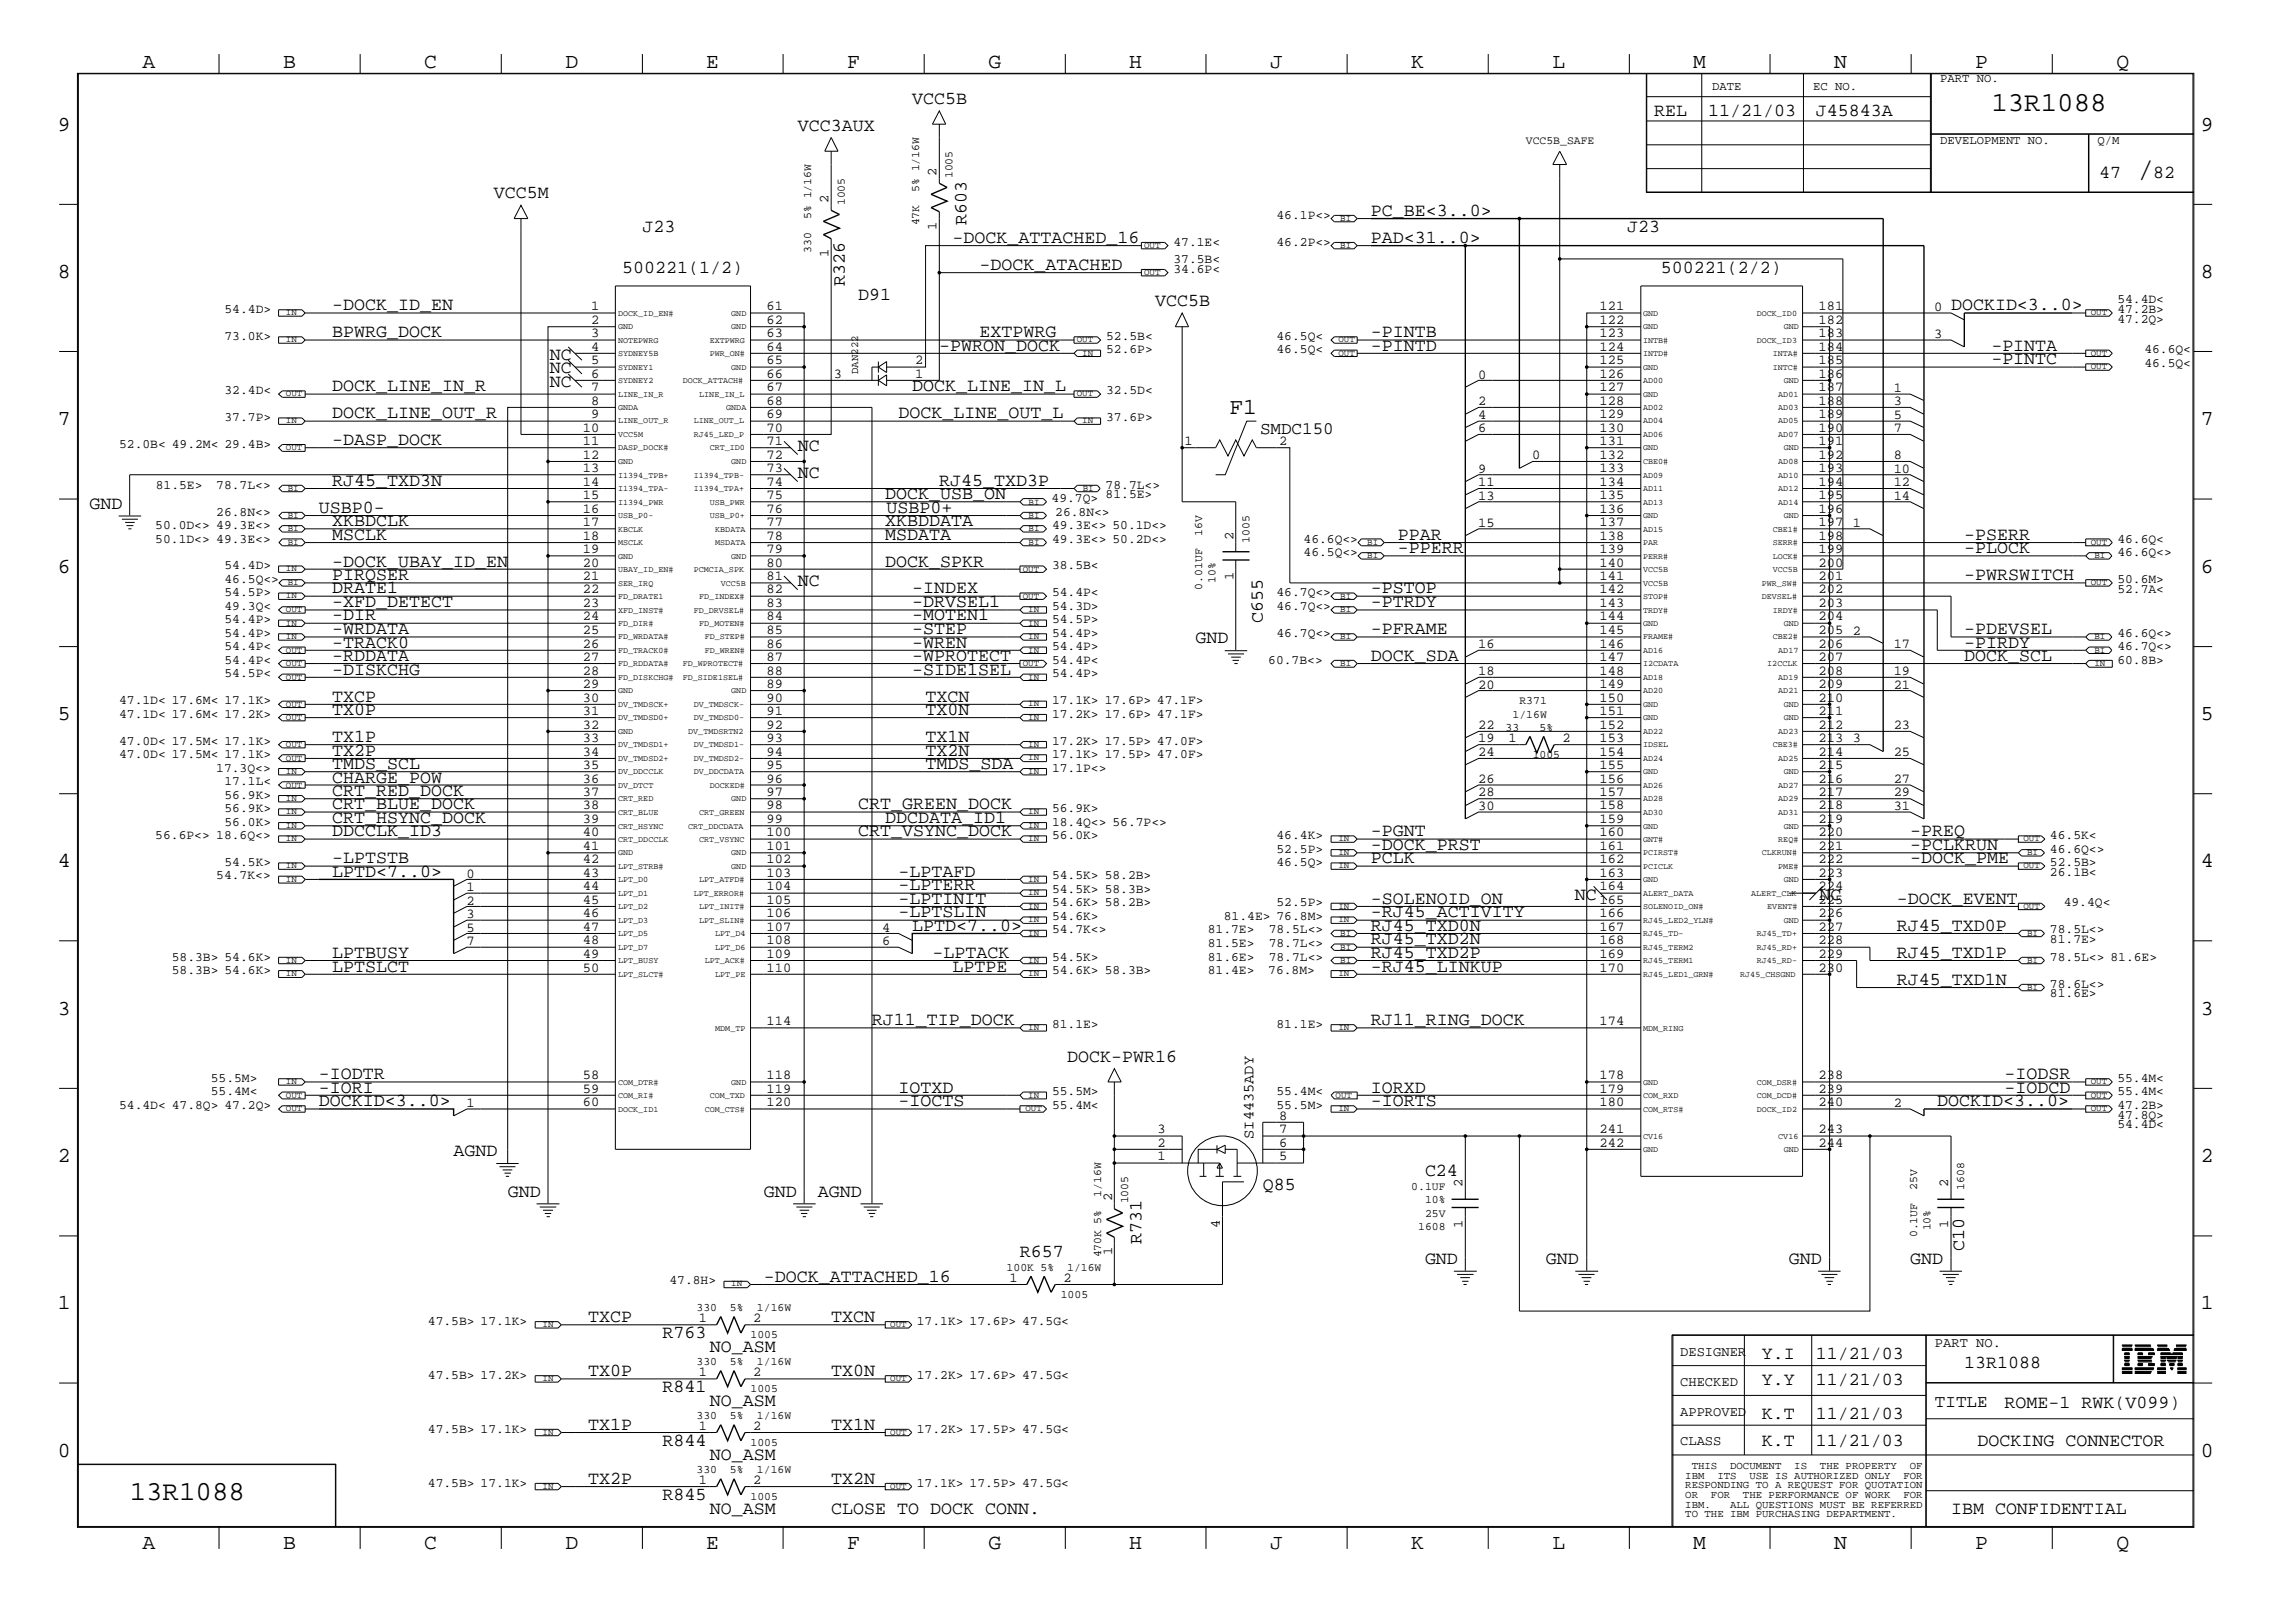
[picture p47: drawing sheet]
<svg xmlns="http://www.w3.org/2000/svg" width="423mm" height="300mm" viewBox="0 0 423 300" stroke-linecap="round" stroke-linejoin="round" font-family="sans-serif">
<defs><g id="words">
<text font-size="5.2" x="395" y="32.9">/</text>
<g font-size="5.1">
<text x="368" y="20.5">13R1088</text>
<text x="24" y="277.2">13R1088</text>
</g>
<text font-size="4.2" x="227.2" y="76.5">F1</text>
<g font-size="4">
<text x="26.3" y="12.5">A</text>
<text x="52.3" y="12.5">B</text>
<text x="78.4" y="12.5">C</text>
<text x="104.5" y="12.5">D</text>
<text x="130.5" y="12.5">E</text>
<text x="156.5" y="12.5">F</text>
<text x="182.6" y="12.5">G</text>
<text x="208.6" y="12.5">H</text>
<text x="234.7" y="12.5">J</text>
<text x="260.8" y="12.5">K</text>
<text x="286.9" y="12.5">L</text>
<text x="312.8" y="12.5">M</text>
<text x="338.9" y="12.5">N</text>
<text x="365" y="12.5">P</text>
<text x="391.1" y="12.5">Q</text>
<text x="10.7" y="24.1">9</text>
<text x="406.7" y="24.1">9</text>
<text x="10.7" y="51.4">8</text>
<text x="406.7" y="51.4">8</text>
<text x="10.7" y="78.6">7</text>
<text x="406.7" y="78.6">7</text>
<text x="10.7" y="105.8">6</text>
<text x="406.7" y="105.8">6</text>
<text x="10.7" y="133.1">5</text>
<text x="406.7" y="133.1">5</text>
<text x="10.7" y="160.2">4</text>
<text x="406.7" y="160.2">4</text>
<text x="10.7" y="187.5">3</text>
<text x="406.7" y="187.5">3</text>
<text x="10.7" y="214.6">2</text>
<text x="406.7" y="214.6">2</text>
<text x="10.7" y="241.9">1</text>
<text x="406.7" y="241.9">1</text>
<text x="10.7" y="269.2">0</text>
<text x="406.7" y="269.2">0</text>
<text x="26.3" y="286.2">A</text>
<text x="52.3" y="286.2">B</text>
<text x="78.4" y="286.2">C</text>
<text x="104.5" y="286.2">D</text>
<text x="130.5" y="286.2">E</text>
<text x="156.5" y="286.2">F</text>
<text x="182.6" y="286.2">G</text>
<text x="208.6" y="286.2">H</text>
<text x="234.7" y="286.2">J</text>
<text x="260.8" y="286.2">K</text>
<text x="286.9" y="286.2">L</text>
<text x="312.8" y="286.2">M</text>
<text x="338.9" y="286.2">N</text>
<text x="365" y="286.2">P</text>
<text x="391.1" y="286.2">Q</text>
</g>
<g font-size="3.4">
<text x="168.6" y="19.2">VCC5B</text>
<text x="305.6" y="21.4">REL</text>
<text x="315.6" y="21.4">11/21/03</text>
<text x="335.5" y="21.4">J45843A</text>
<text x="147.4" y="24.2">VCC3AUX</text>
<text x="387.9" y="32.9">47</text>
<text x="397.8" y="32.9">82</text>
<text x="91.3" y="36.7">VCC5M</text>
<text x="178.6" y="41.7" transform="rotate(-90 178.6 41.7)">R603</text>
<text x="253.3" y="39.9">PC_BE&lt;3..0&gt;</text>
<text x="118.7" y="42.8">J23</text>
<text x="176" y="44.9">-DOCK_ATTACHED_16</text>
<text x="253.3" y="44.9">PAD&lt;31..0&gt;</text>
<text x="300.7" y="42.8">J23</text>
<text x="115" y="50.4">500221(1/2)</text>
<text x="156.1" y="52.8" transform="rotate(-90 156.1 52.8)">R326</text>
<text x="181" y="49.9">-DOCK_ATACHED</text>
<text x="306.9" y="50.4">500221(2/2)</text>
<text x="61.4" y="57.3">-DOCK_ID_EN</text>
<text x="158.6" y="55.4">D91</text>
<text x="213.4" y="56.6">VCC5B</text>
<text x="360.5" y="57.3">DOCKID&lt;3..0&gt;</text>
<text x="61.4" y="62.3">BPWRG_DOCK</text>
<text x="173.6" y="64.9">-PWRON_DOCK</text>
<text x="181" y="62.3">EXTPWRG</text>
<text x="253.3" y="64.9">-PINTD</text>
<text x="253.3" y="62.3">-PINTB</text>
<text x="368" y="64.9">-PINTA</text>
<text x="101.6" y="66.5">NC</text>
<text x="101.6" y="71.5">NC</text>
<text x="101.6" y="69">NC</text>
<text x="368" y="67.3">-PINTC</text>
<text x="61.4" y="77.3">DOCK_LINE_OUT_R</text>
<text x="61.4" y="72.3">DOCK_LINE_IN_R</text>
<text x="166" y="77.3">DOCK_LINE_OUT_L</text>
<text x="168.6" y="72.3">DOCK_LINE_IN_L</text>
<text x="61.4" y="82.3">-DASP_DOCK</text>
<text x="147.4" y="83.4">NC</text>
<text x="61.4" y="89.7">RJ45_TXD3N</text>
<text x="147.4" y="88.3">NC</text>
<text x="173.6" y="89.7">RJ45_TXD3P</text>
<text x="16.5" y="94">GND</text>
<text x="58.9" y="94.7">USBP0-</text>
<text x="163.6" y="92.2">DOCK_USB_ON</text>
<text x="163.8" y="94.7">USBP0+</text>
<text x="61.4" y="97.2">XKBDCLK</text>
<text x="61.4" y="99.7">MSCLK</text>
<text x="163.6" y="99.7">MSDATA</text>
<text x="163.6" y="97.2">XKBDDATA</text>
<text x="258.3" y="99.7">PPAR</text>
<text x="363" y="99.7">-PSERR</text>
<text x="61.4" y="107.2">PIRQSER</text>
<text x="61.4" y="104.7">-DOCK_UBAY_ID_EN</text>
<text x="163.6" y="104.7">DOCK_SPKR</text>
<text x="258.3" y="102.2">-PPERR</text>
<text x="363" y="107.2">-PWRSWITCH</text>
<text x="363" y="102.2">-PLOCK</text>
<text x="61.4" y="112.2">-XFD_DETECT</text>
<text x="61.4" y="109.6">DRATE1</text>
<text x="147.4" y="108.3">NC</text>
<text x="168.6" y="112.2">-DRVSEL1</text>
<text x="168.6" y="109.6">-INDEX</text>
<text x="253.3" y="112.2">-PTRDY</text>
<text x="253.3" y="109.6">-PSTOP</text>
<text x="61.4" y="119.6">-TRACK0</text>
<text x="61.4" y="117.2">-WRDATA</text>
<text x="61.4" y="114.6">-DIR</text>
<text x="168.6" y="119.6">-WREN</text>
<text x="168.6" y="117.2">-STEP</text>
<text x="168.6" y="114.6">-MOTEN1</text>
<text x="220.9" y="118.9">GND</text>
<text x="233.3" y="115.1" transform="rotate(-90 233.3 115.1)">C655</text>
<text x="253.3" y="117.2">-PFRAME</text>
<text x="363" y="117.2">-PDEVSEL</text>
<text x="363" y="119.6">-PIRDY</text>
<text x="61.4" y="124.6">-DISKCHG</text>
<text x="61.4" y="122.2">-RDDATA</text>
<text x="168.6" y="124.6">-SIDE1SEL</text>
<text x="168.6" y="122.2">-WPROTECT</text>
<text x="253.3" y="122.2">DOCK_SDA</text>
<text x="363" y="122.2">DOCK_SCL</text>
<text x="61.4" y="129.6">TXCP</text>
<text x="171" y="129.6">TXCN</text>
<text x="61.4" y="137.1">TX1P</text>
<text x="61.4" y="132.1">TX0P</text>
<text x="171" y="137.1">TX1N</text>
<text x="171" y="132.1">TX0N</text>
<text x="61.4" y="139.6">TX2P</text>
<text x="61.4" y="142.1">TMDS_SCL</text>
<text x="171" y="142.1">TMDS_SDA</text>
<text x="171" y="139.6">TX2N</text>
<text x="61.4" y="149.5">CRT_BLUE_DOCK</text>
<text x="61.4" y="147.1">CRT_RED_DOCK</text>
<text x="61.4" y="144.6">CHARGE_POW</text>
<text x="158.6" y="149.5">CRT_GREEN_DOCK</text>
<text x="61.4" y="152.1">CRT_HSYNC_DOCK</text>
<text x="61.4" y="154.5">DDCCLK_ID3</text>
<text x="158.6" y="154.5">CRT_VSYNC_DOCK</text>
<text x="163.6" y="152.1">DDCDATA_ID1</text>
<text x="253.3" y="154.5">-PGNT</text>
<text x="353" y="154.5">-PREQ</text>
<text x="61.4" y="159.5">-LPTSTB</text>
<text x="253.3" y="159.5">PCLK</text>
<text x="253.3" y="157.1">-DOCK_PRST</text>
<text x="353" y="159.5">-DOCK_PME</text>
<text x="353" y="157.1">-PCLKRUN</text>
<text x="61.4" y="162.1">LPTD&lt;7..0&gt;</text>
<text x="166" y="167">-LPTINIT</text>
<text x="166" y="164.5">-LPTERR</text>
<text x="166" y="162.1">-LPTAFD</text>
<text x="253.3" y="167">-SOLENOID_ON</text>
<text x="291" y="166.2">NC</text>
<text x="336.2" y="166.2">NC</text>
<text x="350.5" y="167">-DOCK_EVENT</text>
<text x="166" y="169.5">-LPTSLIN</text>
<text x="168.6" y="172">LPTD&lt;7..0&gt;</text>
<text x="253.3" y="172">RJ45_TXD0N</text>
<text x="253.3" y="169.5">-RJ45_ACTIVITY</text>
<text x="350.5" y="172">RJ45_TXD0P</text>
<text x="61.4" y="177">LPTBUSY</text>
<text x="61.4" y="179.5">LPTSLCT</text>
<text x="172.3" y="177">-LPTACK</text>
<text x="176" y="179.5">LPTPE</text>
<text x="253.3" y="179.5">-RJ45_LINKUP</text>
<text x="253.3" y="177">RJ45_TXD2P</text>
<text x="253.3" y="174.5">RJ45_TXD2N</text>
<text x="350.5" y="177">RJ45_TXD1P</text>
<text x="350.5" y="181.9">RJ45_TXD1N</text>
<text x="161.1" y="189.4">RJ11_TIP_DOCK</text>
<text x="253.3" y="189.4">RJ11_RING_DOCK</text>
<text x="197.2" y="196.2">DOCK-PWR16</text>
<text x="58.9" y="201.9">-IORI</text>
<text x="58.9" y="199.4">-IODTR</text>
<text x="166" y="201.9">IOTXD</text>
<text x="253.3" y="201.9">IORXD</text>
<text x="370.4" y="201.9">-IODCD</text>
<text x="370.4" y="199.4">-IODSR</text>
<text x="58.9" y="204.4">DOCKID&lt;3..0&gt;</text>
<text x="166" y="204.4">-IOCTS</text>
<text x="253.3" y="204.4">-IORTS</text>
<text x="358" y="204.4">DOCKID&lt;3..0&gt;</text>
<text x="83.8" y="213.6">AGND</text>
<text x="93.8" y="221.1">GND</text>
<text x="141.1" y="221.1">GND</text>
<text x="151.1" y="221.1">AGND</text>
<text x="233.3" y="219.9">Q85</text>
<text x="263.3" y="217.3">C24</text>
<text x="188.5" y="232.3">R657</text>
<text x="210.9" y="229.8" transform="rotate(-90 210.9 229.8)">R731</text>
<text x="263.3" y="233.5">GND</text>
<text x="285.7" y="233.5">GND</text>
<text x="330.5" y="233.5">GND</text>
<text x="353" y="233.5">GND</text>
<text x="363" y="231.1" transform="rotate(-90 363 231.1)">C10</text>
<text x="141.1" y="236.8">-DOCK_ATTACHED_16</text>
<text x="108.7" y="244.3">TXCP</text>
<text x="153.6" y="244.3">TXCN</text>
<text x="122.4" y="247.2">R763</text>
<text x="131.1" y="249.8">NO_ASM</text>
<text x="325.5" y="251">Y.I</text>
<text x="335.5" y="251">11/21/03</text>
<text x="108.7" y="254.3">TX0P</text>
<text x="122.4" y="257.2">R841</text>
<text x="153.6" y="254.3">TX0N</text>
<text x="325.5" y="255.9">Y.Y</text>
<text x="335.5" y="255.9">11/21/03</text>
<text x="363" y="252.7">13R1088</text>
<text x="131.1" y="259.8">NO_ASM</text>
<text x="325.5" y="262.2">K.T</text>
<text x="335.5" y="262.2">11/21/03</text>
<text x="370.4" y="260.2">ROME-1 RWK(V099)</text>
<text x="108.7" y="264.2">TX1P</text>
<text x="122.4" y="267.2">R844</text>
<text x="131.1" y="269.7">NO_ASM</text>
<text x="153.6" y="264.2">TX1N</text>
<text x="325.5" y="267.2">K.T</text>
<text x="335.5" y="267.2">11/21/03</text>
<text x="365.4" y="267.2">DOCKING CONNECTOR</text>
<text x="108.7" y="274.2">TX2P</text>
<text x="153.6" y="274.2">TX2N</text>
<text x="122.4" y="277.2">R845</text>
<text x="131.1" y="279.7">NO_ASM</text>
<text x="153.6" y="279.7">CLOSE TO DOCK CONN.</text>
<text x="360.5" y="279.7">IBM CONFIDENTIAL</text>
</g>
<g font-size="3.2">
<text x="232.8" y="80.3">SMDC150</text>
<text x="357.5" y="260">TITLE</text>
</g>
<text font-size="2.8" x="231.6" y="210.4" transform="rotate(-90 231.6 210.4)">SI4435ADY</text>
<g font-size="2.5">
<text x="173.1" y="32.4" transform="rotate(-90 173.1 32.4)">2</text>
<text x="153.1" y="37.4" transform="rotate(-90 153.1 37.4)">2</text>
<text x="153.1" y="47.4" transform="rotate(-90 153.1 47.4)">1</text>
<text x="173.1" y="42.4" transform="rotate(-90 173.1 42.4)">1</text>
<text x="109.2" y="57.3">1</text>
<text x="109.2" y="59.9">2</text>
<text x="141.6" y="57.3">61</text>
<text x="141.6" y="59.9">62</text>
<text x="295.6" y="57.3">121</text>
<text x="295.6" y="59.9">122</text>
<text x="336" y="57.3">181</text>
<text x="336" y="59.9">182</text>
<text x="357.4" y="57.4">0</text>
<text x="109.2" y="62.3">3</text>
<text x="109.2" y="64.9">4</text>
<text x="141.6" y="62.3">63</text>
<text x="141.6" y="64.9">64</text>
<text x="295.6" y="62.3">123</text>
<text x="295.6" y="64.9">124</text>
<text x="336" y="62.3">183</text>
<text x="336" y="64.9">184</text>
<text x="357.4" y="62.4">3</text>
<text x="109.2" y="67.3">5</text>
<text x="109.2" y="69.8">6</text>
<text x="141.6" y="67.3">65</text>
<text x="141.6" y="69.8">66</text>
<text x="154.1" y="69.8">3</text>
<text x="169.1" y="69.8">1</text>
<text x="169.1" y="67.3">2</text>
<text x="273.1" y="69.9">0</text>
<text x="295.6" y="67.3">125</text>
<text x="295.6" y="69.8">126</text>
<text x="336" y="67.3">185</text>
<text x="336" y="69.8">186</text>
<text x="109.2" y="72.3">7</text>
<text x="109.2" y="74.8">8</text>
<text x="109.2" y="77.3">9</text>
<text x="141.6" y="77.3">69</text>
<text x="141.6" y="72.3">67</text>
<text x="141.6" y="74.8">68</text>
<text x="273.1" y="74.8">2</text>
<text x="273.1" y="77.4">4</text>
<text x="295.6" y="77.3">129</text>
<text x="295.6" y="72.3">127</text>
<text x="295.6" y="74.8">128</text>
<text x="336" y="77.3">189</text>
<text x="336" y="72.3">187</text>
<text x="336" y="74.8">188</text>
<text x="349.9" y="74.8">3</text>
<text x="349.9" y="72.4">1</text>
<text x="349.9" y="77.4">5</text>
<text x="107.7" y="79.8">10</text>
<text x="107.7" y="82.3">11</text>
<text x="141.6" y="82.3">71</text>
<text x="141.6" y="79.8">70</text>
<text x="218.9" y="82.3">1</text>
<text x="236.4" y="82.3">2</text>
<text x="273.1" y="79.8">6</text>
<text x="295.6" y="82.3">131</text>
<text x="295.6" y="79.8">130</text>
<text x="336" y="82.3">191</text>
<text x="336" y="79.8">190</text>
<text x="349.9" y="79.8">7</text>
<text x="107.7" y="84.8">12</text>
<text x="107.7" y="87.2">13</text>
<text x="107.7" y="89.7">14</text>
<text x="141.6" y="87.2">73</text>
<text x="141.6" y="89.7">74</text>
<text x="141.6" y="84.8">72</text>
<text x="273.1" y="87.4">9</text>
<text x="273.1" y="89.8">11</text>
<text x="283.1" y="84.8">0</text>
<text x="295.6" y="87.2">133</text>
<text x="295.6" y="89.7">134</text>
<text x="295.6" y="84.8">132</text>
<text x="336" y="87.2">193</text>
<text x="336" y="89.7">194</text>
<text x="336" y="84.8">192</text>
<text x="349.9" y="87.4">10</text>
<text x="349.9" y="89.8">12</text>
<text x="349.9" y="84.8">8</text>
<text x="107.7" y="92.2">15</text>
<text x="107.7" y="94.7">16</text>
<text x="141.6" y="92.2">75</text>
<text x="141.6" y="94.7">76</text>
<text x="273.1" y="92.4">13</text>
<text x="295.6" y="92.2">135</text>
<text x="295.6" y="94.7">136</text>
<text x="336" y="92.2">195</text>
<text x="336" y="94.7">196</text>
<text x="349.9" y="92.4">14</text>
<text x="107.7" y="97.2">17</text>
<text x="107.7" y="99.7">18</text>
<text x="141.6" y="97.2">77</text>
<text x="141.6" y="99.7">78</text>
<text x="227.9" y="99.7" transform="rotate(-90 227.9 99.7)">2</text>
<text x="273.1" y="97.3">15</text>
<text x="295.6" y="97.2">137</text>
<text x="295.6" y="99.7">138</text>
<text x="336" y="97.2">197</text>
<text x="336" y="99.7">198</text>
<text x="342.4" y="97.3">1</text>
<text x="107.7" y="102.2">19</text>
<text x="107.7" y="104.7">20</text>
<text x="107.7" y="107.2">21</text>
<text x="141.6" y="107.2">81</text>
<text x="141.6" y="102.2">79</text>
<text x="141.6" y="104.7">80</text>
<text x="227.9" y="107.2" transform="rotate(-90 227.9 107.2)">1</text>
<text x="295.6" y="107.2">141</text>
<text x="295.6" y="102.2">139</text>
<text x="295.6" y="104.7">140</text>
<text x="336" y="102.2">199</text>
<text x="336" y="104.7">200</text>
<text x="336" y="107.2">201</text>
<text x="107.7" y="109.6">22</text>
<text x="107.7" y="112.2">23</text>
<text x="141.6" y="112.2">83</text>
<text x="141.6" y="109.6">82</text>
<text x="295.6" y="112.2">143</text>
<text x="295.6" y="109.6">142</text>
<text x="336" y="112.2">203</text>
<text x="336" y="109.6">202</text>
<text x="107.7" y="117.2">25</text>
<text x="107.7" y="119.6">26</text>
<text x="107.7" y="114.6">24</text>
<text x="141.6" y="117.2">85</text>
<text x="141.6" y="119.6">86</text>
<text x="141.6" y="114.6">84</text>
<text x="273.1" y="119.7">16</text>
<text x="295.6" y="117.2">145</text>
<text x="295.6" y="119.6">146</text>
<text x="295.6" y="114.6">144</text>
<text x="336" y="119.6">206</text>
<text x="336" y="117.2">205</text>
<text x="336" y="114.6">204</text>
<text x="342.4" y="117.3">2</text>
<text x="349.9" y="119.7">17</text>
<text x="107.7" y="122.2">27</text>
<text x="107.7" y="124.6">28</text>
<text x="141.6" y="122.2">87</text>
<text x="141.6" y="124.6">88</text>
<text x="273.1" y="124.7">18</text>
<text x="295.6" y="122.2">147</text>
<text x="295.6" y="124.6">148</text>
<text x="336" y="124.6">208</text>
<text x="336" y="122.2">207</text>
<text x="349.9" y="124.7">19</text>
<text x="107.7" y="127.1">29</text>
<text x="107.7" y="129.6">30</text>
<text x="141.6" y="127.1">89</text>
<text x="141.6" y="129.6">90</text>
<text x="273.1" y="127.3">20</text>
<text x="295.6" y="127.1">149</text>
<text x="295.6" y="129.6">150</text>
<text x="336" y="129.6">210</text>
<text x="336" y="127.1">209</text>
<text x="349.9" y="127.3">21</text>
<text x="107.7" y="137.1">33</text>
<text x="107.7" y="132.1">31</text>
<text x="107.7" y="134.6">32</text>
<text x="141.6" y="137.1">93</text>
<text x="141.6" y="132.1">91</text>
<text x="141.6" y="134.6">92</text>
<text x="273.1" y="137.2">19</text>
<text x="273.1" y="134.7">22</text>
<text x="278.7" y="137.1">1</text>
<text x="288.7" y="137.1">2</text>
<text x="295.6" y="137.1">153</text>
<text x="295.6" y="132.1">151</text>
<text x="295.6" y="134.6">152</text>
<text x="336" y="137.1">213</text>
<text x="336" y="134.6">212</text>
<text x="336" y="132.1">211</text>
<text x="342.4" y="137.2">3</text>
<text x="349.9" y="134.7">23</text>
<text x="107.7" y="142.1">35</text>
<text x="107.7" y="139.6">34</text>
<text x="141.6" y="142.1">95</text>
<text x="141.6" y="139.6">94</text>
<text x="273.1" y="139.7">24</text>
<text x="295.6" y="142.1">155</text>
<text x="295.6" y="139.6">154</text>
<text x="336" y="142.1">215</text>
<text x="336" y="139.6">214</text>
<text x="349.9" y="139.7">25</text>
<text x="107.7" y="147.1">37</text>
<text x="107.7" y="149.5">38</text>
<text x="107.7" y="144.6">36</text>
<text x="141.6" y="147.1">97</text>
<text x="141.6" y="149.5">98</text>
<text x="141.6" y="144.6">96</text>
<text x="273.1" y="149.7">30</text>
<text x="273.1" y="147.2">28</text>
<text x="273.1" y="144.7">26</text>
<text x="295.6" y="147.1">157</text>
<text x="295.6" y="149.5">158</text>
<text x="295.6" y="144.6">156</text>
<text x="336" y="149.5">218</text>
<text x="336" y="147.1">217</text>
<text x="336" y="144.6">216</text>
<text x="349.9" y="144.7">27</text>
<text x="349.9" y="147.2">29</text>
<text x="349.9" y="149.7">31</text>
<text x="107.7" y="152.1">39</text>
<text x="107.7" y="154.5">40</text>
<text x="141.6" y="152.1">99</text>
<text x="141.6" y="154.5">100</text>
<text x="295.6" y="154.5">160</text>
<text x="295.6" y="152.1">159</text>
<text x="336" y="154.5">220</text>
<text x="336" y="152.1">219</text>
<text x="107.7" y="157.1">41</text>
<text x="107.7" y="159.5">42</text>
<text x="141.6" y="157.1">101</text>
<text x="141.6" y="159.5">102</text>
<text x="295.6" y="157.1">161</text>
<text x="295.6" y="159.5">162</text>
<text x="336" y="159.5">222</text>
<text x="336" y="157.1">221</text>
<text x="86.2" y="162.1">0</text>
<text x="86.2" y="164.6">1</text>
<text x="86.2" y="167.1">2</text>
<text x="107.7" y="167">45</text>
<text x="107.7" y="162.1">43</text>
<text x="107.7" y="164.5">44</text>
<text x="141.6" y="167">105</text>
<text x="141.6" y="162.1">103</text>
<text x="141.6" y="164.5">104</text>
<text x="295.6" y="167">165</text>
<text x="295.6" y="162.1">163</text>
<text x="295.6" y="164.5">164</text>
<text x="336" y="167">225</text>
<text x="336" y="164.5">224</text>
<text x="336" y="162.1">223</text>
<text x="86.2" y="169.6">3</text>
<text x="86.2" y="172.1">5</text>
<text x="107.7" y="172">47</text>
<text x="107.7" y="169.5">46</text>
<text x="141.6" y="172">107</text>
<text x="141.6" y="169.5">106</text>
<text x="163" y="172.1">4</text>
<text x="295.6" y="172">167</text>
<text x="295.6" y="169.5">166</text>
<text x="336" y="172">227</text>
<text x="336" y="169.5">226</text>
<text x="86.2" y="174.6">7</text>
<text x="107.7" y="177">49</text>
<text x="107.7" y="179.5">50</text>
<text x="107.7" y="174.5">48</text>
<text x="141.6" y="177">109</text>
<text x="141.6" y="179.5">110</text>
<text x="141.6" y="174.5">108</text>
<text x="163" y="174.6">6</text>
<text x="295.6" y="177">169</text>
<text x="295.6" y="179.5">170</text>
<text x="295.6" y="174.5">168</text>
<text x="336" y="179.5">230</text>
<text x="336" y="177">229</text>
<text x="336" y="174.5">228</text>
<text x="141.6" y="189.4">114</text>
<text x="295.6" y="189.4">174</text>
<text x="107.7" y="201.9">59</text>
<text x="107.7" y="199.4">58</text>
<text x="141.6" y="201.9">119</text>
<text x="141.6" y="199.4">118</text>
<text x="295.6" y="201.9">179</text>
<text x="295.6" y="199.4">178</text>
<text x="336" y="201.9">239</text>
<text x="336" y="199.4">238</text>
<text x="86.2" y="204.5">1</text>
<text x="107.7" y="204.4">60</text>
<text x="141.6" y="204.4">120</text>
<text x="213.9" y="209.4">3</text>
<text x="236.4" y="209.4">7</text>
<text x="236.4" y="206.8">8</text>
<text x="295.6" y="204.4">180</text>
<text x="295.6" y="209.4">241</text>
<text x="336" y="209.4">243</text>
<text x="336" y="204.4">240</text>
<text x="349.9" y="204.5">2</text>
<text x="213.9" y="211.8">2</text>
<text x="213.9" y="214.4">1</text>
<text x="236.4" y="214.4">5</text>
<text x="236.4" y="211.8">6</text>
<text x="295.6" y="211.8">242</text>
<text x="336" y="211.8">244</text>
<text x="205.5" y="221.8" transform="rotate(-90 205.5 221.8)">2</text>
<text x="270.3" y="219.4" transform="rotate(-90 270.3 219.4)">2</text>
<text x="360" y="219.4" transform="rotate(-90 360 219.4)">2</text>
<text x="225.4" y="226.8" transform="rotate(-90 225.4 226.8)">4</text>
<text x="270.3" y="226.8" transform="rotate(-90 270.3 226.8)">1</text>
<text x="360" y="226.8" transform="rotate(-90 360 226.8)">1</text>
<text x="205.5" y="231.8" transform="rotate(-90 205.5 231.8)">1</text>
<text x="186.5" y="236.8">1</text>
<text x="196.5" y="236.8">2</text>
<text x="129.1" y="244.3">1</text>
<text x="139.2" y="244.3">2</text>
<text x="310.5" y="250.6">DESIGNER</text>
<text x="357.5" y="248.8">PART NO.</text>
<text x="129.1" y="254.3">1</text>
<text x="139.2" y="254.3">2</text>
<text x="310.5" y="256.1">CHECKED</text>
<text x="310.5" y="261.5">APPROVED</text>
<text x="129.1" y="264.2">1</text>
<text x="139.2" y="264.2">2</text>
<text x="310.5" y="267">CLASS</text>
<text x="129.1" y="274.2">1</text>
<text x="139.2" y="274.2">2</text>
</g>
<g font-size="2.4">
<text x="235.9" y="40.4">46.1P&lt;&gt;</text>
<text x="216.8" y="45.4">47.1E&lt;</text>
<text x="235.9" y="45.4">46.2P&lt;&gt;</text>
<text x="216.8" y="48.6">37.5B&lt;</text>
<text x="216.8" y="50.4">34.6P&lt;</text>
<text x="41.5" y="57.8">54.4D&gt;</text>
<text x="391.2" y="56">54.4D&lt;</text>
<text x="391.2" y="59.6">47.2Q&gt;</text>
<text x="391.2" y="57.8">47.2B&gt;</text>
<text x="41.5" y="62.8">73.0K&gt;</text>
<text x="204.4" y="65.3">52.6P&gt;</text>
<text x="204.4" y="62.8">52.5B&lt;</text>
<text x="235.9" y="65.3">46.5Q&lt;</text>
<text x="235.9" y="62.8">46.5Q&lt;</text>
<text x="396.2" y="65.3">46.6Q&lt;</text>
<text x="396.2" y="67.8">46.5Q&lt;</text>
<text x="41.5" y="77.8">37.7P&gt;</text>
<text x="41.5" y="72.8">32.4D&lt;</text>
<text x="204.4" y="77.8">37.6P&gt;</text>
<text x="204.4" y="72.8">32.5D&lt;</text>
<text x="22" y="82.7">52.0B&lt; 49.2M&lt; 29.4B&gt;</text>
<text x="28.8" y="90.3">81.5E&gt;</text>
<text x="40" y="95.2">26.8N&lt;&gt;</text>
<text x="40" y="90.3">78.7L&lt;&gt;</text>
<text x="194.3" y="92.7">49.7Q&gt;</text>
<text x="195" y="95.2">26.8N&lt;&gt;</text>
<text x="204.3" y="92">81.5E&gt;</text>
<text x="204.3" y="90.3">78.7L&lt;&gt;</text>
<text x="28.7" y="100.2">50.1D&lt;&gt; 49.3E&lt;&gt;</text>
<text x="28.7" y="97.7">50.0D&lt;&gt; 49.3E&lt;&gt;</text>
<text x="194.4" y="100.2">49.3E&lt;&gt; 50.2D&lt;&gt;</text>
<text x="194.4" y="97.7">49.3E&lt;&gt; 50.1D&lt;&gt;</text>
<text x="240.9" y="100.2">46.6Q&lt;&gt;</text>
<text x="391.2" y="100.2">46.6Q&lt;</text>
<text x="41.5" y="107.7">46.5Q&lt;&gt;</text>
<text x="41.5" y="105.2">54.4D&gt;</text>
<text x="194.4" y="105.2">38.5B&lt;</text>
<text x="240.9" y="102.7">46.5Q&lt;&gt;</text>
<text x="391.2" y="107.7">50.6M&gt;</text>
<text x="391.2" y="102.7">46.6Q&lt;&gt;</text>
<text x="41.5" y="110.2">54.5P&gt;</text>
<text x="41.5" y="112.7">49.3Q&lt;</text>
<text x="194.4" y="112.7">54.3D&gt;</text>
<text x="194.4" y="110.2">54.4P&lt;</text>
<text x="235.9" y="112.7">46.7Q&lt;&gt;</text>
<text x="235.9" y="110.2">46.7Q&lt;&gt;</text>
<text x="391.2" y="109.5">52.7A&lt;</text>
<text x="41.5" y="117.7">54.4P&gt;</text>
<text x="41.5" y="115.1">54.4P&gt;</text>
<text x="194.4" y="117.7">54.4P&gt;</text>
<text x="194.4" y="115.1">54.5P&gt;</text>
<text x="235.9" y="117.7">46.7Q&lt;&gt;</text>
<text x="391.2" y="117.7">46.6Q&lt;&gt;</text>
<text x="41.5" y="125.1">54.5P&lt;</text>
<text x="41.5" y="122.6">54.4P&lt;</text>
<text x="41.5" y="120.1">54.4P&lt;</text>
<text x="194.4" y="125.1">54.4P&gt;</text>
<text x="194.4" y="122.6">54.4P&lt;</text>
<text x="194.4" y="120.1">54.4P&gt;</text>
<text x="234.4" y="122.6">60.7B&lt;&gt;</text>
<text x="391.2" y="120.1">46.7Q&lt;&gt;</text>
<text x="391.2" y="122.6">60.8B&gt;</text>
<text x="22" y="130.1">47.1D&lt; 17.6M&lt; 17.1K&gt;</text>
<text x="194.4" y="130.1">17.1K&gt; 17.6P&gt; 47.1F&gt;</text>
<text x="22" y="137.6">47.0D&lt; 17.5M&lt; 17.1K&gt;</text>
<text x="22" y="132.6">47.1D&lt; 17.6M&lt; 17.2K&gt;</text>
<text x="194.4" y="137.6">17.2K&gt; 17.5P&gt; 47.0F&gt;</text>
<text x="194.4" y="132.6">17.2K&gt; 17.6P&gt; 47.1F&gt;</text>
<text x="22" y="140.1">47.0D&lt; 17.5M&lt; 17.1K&gt;</text>
<text x="40" y="142.6">17.3Q&lt;&gt;</text>
<text x="194.4" y="140.1">17.1K&gt; 17.5P&gt; 47.0F&gt;</text>
<text x="194.4" y="142.6">17.1P&lt;&gt;</text>
<text x="41.5" y="145">17.1L&lt;</text>
<text x="41.5" y="147.6">56.9K&gt;</text>
<text x="28.7" y="155">56.6P&lt;&gt; 18.6Q&lt;&gt;</text>
<text x="41.5" y="152.6">56.0K&gt;</text>
<text x="41.5" y="150">56.9K&gt;</text>
<text x="194.4" y="152.6">18.4Q&lt;&gt; 56.7P&lt;&gt;</text>
<text x="194.4" y="155">56.0K&gt;</text>
<text x="194.4" y="150">56.9K&gt;</text>
<text x="235.9" y="155">46.4K&gt;</text>
<text x="378.8" y="155">46.5K&lt;</text>
<text x="41.5" y="160">54.5K&gt;</text>
<text x="235.9" y="160">46.5Q&gt;</text>
<text x="235.9" y="157.6">52.5P&gt;</text>
<text x="378.8" y="161.8">26.1B&lt;</text>
<text x="378.8" y="160">52.5B&gt;</text>
<text x="378.8" y="157.6">46.6Q&lt;&gt;</text>
<text x="40" y="162.5">54.7K&lt;&gt;</text>
<text x="194.4" y="167.5">54.6K&gt; 58.2B&gt;</text>
<text x="194.4" y="165">54.5K&gt; 58.3B&gt;</text>
<text x="194.4" y="162.5">54.5K&gt; 58.2B&gt;</text>
<text x="235.9" y="167.5">52.5P&gt;</text>
<text x="381.3" y="167.5">49.4Q&lt;</text>
<text x="194.4" y="170">54.6K&gt;</text>
<text x="194.4" y="172.5">54.7K&lt;&gt;</text>
<text x="223.2" y="172.5">81.7E&gt;</text>
<text x="226.1" y="170">81.4E&gt; 76.8M&gt;</text>
<text x="234.4" y="172.5">78.5L&lt;&gt;</text>
<text x="378.8" y="172.5">78.5L&lt;&gt;</text>
<text x="31.7" y="177.5">58.3B&gt; 54.6K&gt;</text>
<text x="194.4" y="177.5">54.5K&gt;</text>
<text x="223.2" y="177.5">81.6E&gt;</text>
<text x="223.2" y="175">81.5E&gt;</text>
<text x="234.4" y="177.5">78.7L&lt;&gt;</text>
<text x="234.4" y="175">78.7L&lt;&gt;</text>
<text x="378.8" y="174.2">81.7E&gt;</text>
<text x="378.8" y="177.5">78.5L&lt;&gt; 81.6E&gt;</text>
<text x="31.7" y="180">58.3B&gt; 54.6K&gt;</text>
<text x="194.4" y="180">54.6K&gt; 58.3B&gt;</text>
<text x="223.2" y="180">81.4E&gt;</text>
<text x="234.4" y="180">76.8M&gt;</text>
<text x="378.8" y="184.2">81.6E&gt;</text>
<text x="378.8" y="182.5">78.6L&lt;&gt;</text>
<text x="194.4" y="189.9">81.1E&gt;</text>
<text x="235.9" y="189.9">81.1E&gt;</text>
<text x="38.9" y="199.9">55.5M&gt;</text>
<text x="38.9" y="202.4">55.4M&lt;</text>
<text x="194.4" y="202.4">55.5M&gt;</text>
<text x="235.9" y="202.4">55.4M&lt;</text>
<text x="391.2" y="199.9">55.4M&lt;</text>
<text x="391.2" y="202.4">55.4M&lt;</text>
<text x="22" y="204.9">54.4D&lt; 47.8Q&gt; 47.2Q&gt;</text>
<text x="194.4" y="204.9">55.4M&lt;</text>
<text x="235.9" y="204.9">55.5M&gt;</text>
<text x="391.2" y="208.4">54.4D&lt;</text>
<text x="391.2" y="206.7">47.8Q&gt;</text>
<text x="391.2" y="204.9">47.2B&gt;</text>
<text x="123.7" y="237.3">47.8H&gt;</text>
<text x="79.1" y="244.8">47.5B&gt; 17.1K&gt;</text>
<text x="169.4" y="244.8">17.1K&gt; 17.6P&gt; 47.5G&lt;</text>
<text x="79.1" y="254.8">47.5B&gt; 17.2K&gt;</text>
<text x="169.4" y="254.8">17.2K&gt; 17.6P&gt; 47.5G&lt;</text>
<text x="79.1" y="264.7">47.5B&gt; 17.1K&gt;</text>
<text x="169.4" y="264.7">17.2K&gt; 17.5P&gt; 47.5G&lt;</text>
<text x="79.1" y="274.7">47.5B&gt; 17.1K&gt;</text>
<text x="169.4" y="274.7">17.1K&gt; 17.5P&gt; 47.5G&lt;</text>
</g>
<g font-size="2.3">
<text x="316.4" y="16.7">DATE</text>
<text x="335" y="16.7">EC NO.</text>
<text x="358.5" y="15.2">PART NO.</text>
<text x="358.5" y="26.6">DEVELOPMENT NO.</text>
<text x="387.6" y="26.6">Q/M</text>
</g>
<g font-size="2.1">
<text x="281.9" y="26.7">VCC5B_SAFE</text>
<text x="169.8" y="35.4" transform="rotate(-90 169.8 35.4)">5% 1/16W</text>
<text x="176" y="32.9" transform="rotate(-90 176 32.9)">1005</text>
<text x="149.9" y="40.4" transform="rotate(-90 149.9 40.4)">5% 1/16W</text>
<text x="156.1" y="37.9" transform="rotate(-90 156.1 37.9)">1005</text>
<text x="169.8" y="41.7" transform="rotate(-90 169.8 41.7)">47K</text>
<text x="149.9" y="46.7" transform="rotate(-90 149.9 46.7)">330</text>
<text x="222.2" y="99" transform="rotate(-90 222.2 99)">16V</text>
<text x="230.9" y="100.2" transform="rotate(-90 230.9 100.2)">1005</text>
<text x="224.6" y="107.7" transform="rotate(-90 224.6 107.7)">10%</text>
<text x="222.2" y="109" transform="rotate(-90 222.2 109)">0.01UF</text>
<text x="280.8" y="130.1">R371</text>
<text x="278.2" y="135.1">33</text>
<text x="279.5" y="132.6">1/16W</text>
<text x="284.5" y="135.1">5%</text>
<text x="283.2" y="140.1">1005</text>
<text x="203.5" y="221.1" transform="rotate(-90 203.5 221.1)">1/16W</text>
<text x="260.8" y="219.9">0.1UF</text>
<text x="354.2" y="219.9" transform="rotate(-90 354.2 219.9)">25V</text>
<text x="363" y="219.9" transform="rotate(-90 363 219.9)">1608</text>
<text x="208.4" y="222.3" transform="rotate(-90 208.4 222.3)">1005</text>
<text x="262" y="227.3">1608</text>
<text x="263.3" y="224.8">25V</text>
<text x="263.3" y="222.3">10%</text>
<text x="356.7" y="227.3" transform="rotate(-90 356.7 227.3)">10%</text>
<text x="203.5" y="232.3" transform="rotate(-90 203.5 232.3)">470K 5%</text>
<text x="354.2" y="228.6" transform="rotate(-90 354.2 228.6)">0.1UF</text>
<text x="186" y="234.8">100K 5%</text>
<text x="196" y="239.8">1005</text>
<text x="197.2" y="234.8">1/16W</text>
<text x="128.7" y="242.2">330</text>
<text x="134.9" y="242.2">5%</text>
<text x="139.9" y="242.2">1/16W</text>
<text x="138.7" y="247.2">1005</text>
<text x="128.7" y="252.2">330</text>
<text x="134.9" y="252.2">5%</text>
<text x="138.7" y="257.2">1005</text>
<text x="139.9" y="252.2">1/16W</text>
<text x="128.7" y="262.2">330</text>
<text x="134.9" y="262.2">5%</text>
<text x="139.9" y="262.2">1/16W</text>
<text x="138.7" y="267.2">1005</text>
<text x="128.7" y="272.2">330</text>
<text x="134.9" y="272.2">5%</text>
<text x="139.9" y="272.2">1/16W</text>
<text x="138.7" y="277.2">1005</text>
</g>
<g font-size="2">
<text x="158.6" y="69.1" transform="rotate(-90 158.6 69.1)">DAN222</text>
<text x="311.4" y="273.2">IBM</text>
<text x="311.4" y="275">RESPONDING TO A REQUEST FOR QUOTATION</text>
<text x="312.6" y="271.4">THIS</text>
<text x="317.3" y="273.2">ITS</text>
<text x="319.7" y="271.4">DOCUMENT</text>
<text x="323.3" y="273.2">USE IS AUTHORIZED ONLY</text>
<text x="331.6" y="271.4">IS</text>
<text x="336.3" y="271.4">THE PROPERTY</text>
<text x="351.7" y="273.2">FOR</text>
<text x="352.9" y="271.4">OF</text>
<text x="311.4" y="276.7">OR</text>
<text x="311.4" y="278.6">IBM.</text>
<text x="311.4" y="280.2">TO THE IBM PURCHASING DEPARTMENT.</text>
<text x="316.1" y="276.7">FOR</text>
<text x="319.7" y="278.6">ALL QUESTIONS MUST BE REFERRED</text>
<text x="322.1" y="276.7">THE PERFORMANCE OF WORK</text>
<text x="351.7" y="276.7">FOR</text>
</g>
<g font-size="1.7">
<text x="247.6" y="40.8">BI</text>
<text x="211.4" y="45.8">OUT</text>
<text x="247.6" y="45.8">BI</text>
<text x="211.4" y="50.8">OUT</text>
<text x="52.8" y="58.3">IN</text>
<text x="386.3" y="58.3">OUT</text>
<text x="52.8" y="63.2">IN</text>
<text x="199" y="63.2">OUT</text>
<text x="200" y="65.7">IN</text>
<text x="247.3" y="65.8">OUT</text>
<text x="247.3" y="63.2">OUT</text>
<text x="386.3" y="65.8">OUT</text>
<text x="386.3" y="68.2">OUT</text>
<text x="52.8" y="73.2">OUT</text>
<text x="199" y="73.2">OUT</text>
<text x="52.8" y="83.2">OUT</text>
<text x="52.8" y="78.1">IN</text>
<text x="200" y="78.1">IN</text>
<text x="53.2" y="95.7">BI</text>
<text x="53.2" y="90.7">BI</text>
<text x="190.1" y="93.2">BI</text>
<text x="190.1" y="95.7">BI</text>
<text x="200.1" y="90.7">BI</text>
<text x="53.2" y="100.7">BI</text>
<text x="53.2" y="98.1">BI</text>
<text x="190.1" y="100.7">BI</text>
<text x="190.1" y="98.1">BI</text>
<text x="252.6" y="100.7">BI</text>
<text x="386.3" y="100.7">OUT</text>
<text x="52.8" y="105.6">IN</text>
<text x="189" y="105.7">OUT</text>
<text x="252.6" y="103.1">BI</text>
<text x="387" y="103.1">BI</text>
<text x="52.8" y="113.1">OUT</text>
<text x="52.8" y="110.6">IN</text>
<text x="53.2" y="108.1">BI</text>
<text x="189" y="110.7">OUT</text>
<text x="190" y="113">IN</text>
<text x="247.6" y="113.1">BI</text>
<text x="247.6" y="110.7">BI</text>
<text x="386.3" y="108.1">OUT</text>
<text x="52.8" y="115.6">IN</text>
<text x="52.8" y="118">IN</text>
<text x="190" y="118">IN</text>
<text x="190" y="115.6">IN</text>
<text x="247.6" y="118.1">BI</text>
<text x="387" y="118.1">BI</text>
<text x="52.8" y="125.6">OUT</text>
<text x="52.8" y="123.1">OUT</text>
<text x="52.8" y="120.6">OUT</text>
<text x="189" y="123.1">OUT</text>
<text x="190" y="125.6">IN</text>
<text x="190" y="120.6">IN</text>
<text x="247.6" y="123.1">BI</text>
<text x="387" y="123.1">IN</text>
<text x="387" y="120.6">BI</text>
<text x="52.8" y="130.6">OUT</text>
<text x="190" y="130.5">IN</text>
<text x="52.8" y="133.1">OUT</text>
<text x="190" y="133">IN</text>
<text x="52.8" y="143">IN</text>
<text x="52.8" y="140.5">OUT</text>
<text x="52.8" y="138">OUT</text>
<text x="190" y="138">IN</text>
<text x="190" y="143">IN</text>
<text x="190" y="140.5">IN</text>
<text x="52.8" y="145.5">OUT</text>
<text x="52.8" y="148">IN</text>
<text x="52.8" y="155.4">IN</text>
<text x="52.8" y="152.9">IN</text>
<text x="52.8" y="150.5">IN</text>
<text x="190" y="155.4">IN</text>
<text x="190" y="152.9">IN</text>
<text x="190" y="150.5">IN</text>
<text x="247.3" y="155.4">IN</text>
<text x="373.9" y="155.4">OUT</text>
<text x="52.8" y="160.4">IN</text>
<text x="247.3" y="160.4">IN</text>
<text x="247.3" y="157.9">IN</text>
<text x="373.9" y="160.4">OUT</text>
<text x="374.6" y="158">BI</text>
<text x="52.8" y="162.9">IN</text>
<text x="190" y="162.9">IN</text>
<text x="190" y="167.9">IN</text>
<text x="190" y="165.4">IN</text>
<text x="247.3" y="167.9">IN</text>
<text x="373.9" y="168">OUT</text>
<text x="190" y="172.9">IN</text>
<text x="190" y="170.3">IN</text>
<text x="247.3" y="170.3">IN</text>
<text x="247.6" y="173">BI</text>
<text x="374.6" y="173">BI</text>
<text x="52.8" y="177.9">IN</text>
<text x="190" y="177.9">IN</text>
<text x="247.6" y="175.4">BI</text>
<text x="247.6" y="177.9">BI</text>
<text x="374.6" y="177.9">BI</text>
<text x="52.8" y="180.3">IN</text>
<text x="190" y="180.3">IN</text>
<text x="247.3" y="180.3">IN</text>
<text x="374.6" y="182.9">BI</text>
<text x="190" y="190.3">IN</text>
<text x="247.3" y="190.3">IN</text>
<text x="52.8" y="202.9">OUT</text>
<text x="52.8" y="200.3">IN</text>
<text x="190" y="202.8">IN</text>
<text x="246.8" y="202.9">OUT</text>
<text x="386.3" y="200.3">OUT</text>
<text x="386.3" y="202.9">OUT</text>
<text x="52.8" y="205.3">OUT</text>
<text x="189.5" y="205.3">OUT</text>
<text x="247.3" y="205.3">IN</text>
<text x="386.3" y="205.3">OUT</text>
<text x="135.1" y="237.7">IN</text>
<text x="100.2" y="245.2">IN</text>
<text x="164.5" y="245.2">OUT</text>
<text x="100.2" y="255.1">IN</text>
<text x="164.5" y="255.2">OUT</text>
<text x="100.2" y="265.1">IN</text>
<text x="164.5" y="265.2">OUT</text>
<text x="100.2" y="275.1">IN</text>
<text x="164.5" y="275.1">OUT</text>
</g>
<g font-size="1.6">
<text x="114.2" y="58.3">DOCK_ID_EN#</text>
<text x="135.1" y="58.3">GND</text>
<text x="303.6" y="58.3">GND</text>
<text x="324.6" y="58.3">DOCK_ID0</text>
<text x="114.2" y="65.8">SYDNEY5B</text>
<text x="114.2" y="63.3">NOTEPWRG</text>
<text x="114.2" y="60.8">GND</text>
<text x="131.1" y="65.8">PWR_ON#</text>
<text x="131.1" y="63.3">EXTPWRG</text>
<text x="135.1" y="60.8">GND</text>
<text x="303.6" y="65.8">INTD#</text>
<text x="303.6" y="63.3">INTB#</text>
<text x="303.6" y="60.8">GND</text>
<text x="324.6" y="63.3">DOCK_ID3</text>
<text x="327.6" y="65.8">INTA#</text>
<text x="329.6" y="60.8">GND</text>
<text x="114.2" y="70.8">SYDNEY2</text>
<text x="114.2" y="68.3">SYDNEY1</text>
<text x="126.2" y="70.8">DOCK_ATTACH#</text>
<text x="135.1" y="68.3">GND</text>
<text x="303.6" y="70.8">AD00</text>
<text x="303.6" y="68.3">GND</text>
<text x="327.6" y="68.3">INTC#</text>
<text x="329.6" y="70.8">GND</text>
<text x="114.2" y="75.8">GNDA</text>
<text x="114.2" y="73.3">LINE_IN_R</text>
<text x="129.2" y="73.3">LINE_IN_L</text>
<text x="134.2" y="75.8">GNDA</text>
<text x="303.6" y="75.8">AD02</text>
<text x="303.6" y="73.3">GND</text>
<text x="328.6" y="75.8">AD03</text>
<text x="328.6" y="73.3">AD01</text>
<text x="114.2" y="83.2">DASP_DOCK#</text>
<text x="114.2" y="80.8">VCC5M</text>
<text x="114.2" y="78.2">LINE_OUT_R</text>
<text x="128.2" y="80.8">RJ45_LED_P</text>
<text x="128.2" y="78.2">LINE_OUT_L</text>
<text x="131.1" y="83.2">CRT_ID0</text>
<text x="303.6" y="83.2">GND</text>
<text x="303.6" y="80.8">AD06</text>
<text x="303.6" y="78.2">AD04</text>
<text x="328.6" y="80.8">AD07</text>
<text x="328.6" y="78.2">AD05</text>
<text x="329.6" y="83.2">GND</text>
<text x="114.2" y="88.2">I1394_TPB+</text>
<text x="114.2" y="85.8">GND</text>
<text x="128.2" y="88.2">I1394_TPB-</text>
<text x="135.1" y="85.8">GND</text>
<text x="303.6" y="88.2">AD09</text>
<text x="303.6" y="85.8">CBE0#</text>
<text x="328.6" y="88.2">AD10</text>
<text x="328.6" y="85.8">AD08</text>
<text x="114.2" y="95.8">USB_P0-</text>
<text x="114.2" y="93.2">I1394_PWR</text>
<text x="114.2" y="90.8">I1394_TPA-</text>
<text x="128.2" y="90.8">I1394_TPA+</text>
<text x="131.1" y="95.8">USB_P0+</text>
<text x="131.1" y="93.2">USB_PWR</text>
<text x="303.6" y="95.8">GND</text>
<text x="303.6" y="93.2">AD13</text>
<text x="303.6" y="90.8">AD11</text>
<text x="328.6" y="93.2">AD14</text>
<text x="328.6" y="90.8">AD12</text>
<text x="329.6" y="95.8">GND</text>
<text x="114.2" y="100.7">MSCLK</text>
<text x="114.2" y="98.2">KBCLK</text>
<text x="132.2" y="100.7">MSDATA</text>
<text x="132.2" y="98.2">KBDATA</text>
<text x="303.6" y="100.7">PAR</text>
<text x="303.6" y="98.2">AD15</text>
<text x="327.6" y="100.7">SERR#</text>
<text x="327.6" y="98.2">CBE1#</text>
<text x="114.2" y="105.7">UBAY_ID_EN#</text>
<text x="114.2" y="103.2">GND</text>
<text x="128.2" y="105.7">PCMCIA_SPK</text>
<text x="135.1" y="103.2">GND</text>
<text x="303.6" y="105.7">VCC5B</text>
<text x="303.6" y="103.2">PERR#</text>
<text x="327.6" y="105.7">VCC5B</text>
<text x="327.6" y="103.2">LOCK#</text>
<text x="114.2" y="113.2">XFD_INST#</text>
<text x="114.2" y="110.7">FD_DRATE1</text>
<text x="114.2" y="108.2">SER_IRQ</text>
<text x="128.2" y="113.2">FD_DRVSEL#</text>
<text x="129.2" y="110.7">FD_INDEX#</text>
<text x="133.2" y="108.2">VCC5B</text>
<text x="303.6" y="113.2">TRDY#</text>
<text x="303.6" y="110.7">STOP#</text>
<text x="303.6" y="108.2">VCC5B</text>
<text x="325.5" y="110.7">DEVSEL#</text>
<text x="325.5" y="108.2">PWR_SW#</text>
<text x="327.6" y="113.2">IRDY#</text>
<text x="114.2" y="118.1">FD_WRDATA#</text>
<text x="114.2" y="115.7">FD_DIR#</text>
<text x="129.2" y="115.7">FD_MOTEN#</text>
<text x="130.2" y="118.1">FD_STEP#</text>
<text x="303.6" y="118.1">FRAME#</text>
<text x="303.6" y="115.7">GND</text>
<text x="327.6" y="118.1">CBE2#</text>
<text x="329.6" y="115.7">GND</text>
<text x="114.2" y="125.6">FD_DISKCHG#</text>
<text x="114.2" y="123.1">FD_RDDATA#</text>
<text x="114.2" y="120.7">FD_TRACK0#</text>
<text x="126.2" y="125.6">FD_SIDE1SEL#</text>
<text x="126.2" y="123.1">FD_WPROTECT#</text>
<text x="130.2" y="120.6">FD_WREN#</text>
<text x="303.6" y="125.6">AD18</text>
<text x="303.6" y="123.1">I2CDATA</text>
<text x="303.6" y="120.7">AD16</text>
<text x="326.6" y="123.1">I2CCLK</text>
<text x="328.6" y="125.6">AD19</text>
<text x="328.6" y="120.6">AD17</text>
<text x="114.2" y="130.6">DV_TMDSCK+</text>
<text x="114.2" y="128.1">GND</text>
<text x="128.2" y="130.6">DV_TMDSCK-</text>
<text x="135.1" y="128.1">GND</text>
<text x="303.6" y="130.6">GND</text>
<text x="303.6" y="128.1">AD20</text>
<text x="328.6" y="128.1">AD21</text>
<text x="329.6" y="130.6">GND</text>
<text x="114.2" y="135.6">GND</text>
<text x="114.2" y="133.1">DV_TMDSD0+</text>
<text x="127.2" y="135.6">DV_TMDSRTN2</text>
<text x="128.2" y="133.1">DV_TMDSD0-</text>
<text x="303.6" y="135.6">AD22</text>
<text x="303.6" y="133.1">GND</text>
<text x="328.6" y="135.6">AD23</text>
<text x="329.6" y="133.1">GND</text>
<text x="114.2" y="143.1">DV_DDCCLK</text>
<text x="114.2" y="140.5">DV_TMDSD2+</text>
<text x="114.2" y="138.1">DV_TMDSD1+</text>
<text x="128.2" y="143.1">DV_DDCDATA</text>
<text x="128.2" y="140.5">DV_TMDSD2-</text>
<text x="128.2" y="138.1">DV_TMDSD1-</text>
<text x="303.6" y="143.1">GND</text>
<text x="303.6" y="140.5">AD24</text>
<text x="303.6" y="138.1">IDSEL</text>
<text x="327.6" y="138.1">CBE3#</text>
<text x="328.6" y="140.5">AD25</text>
<text x="329.6" y="143.1">GND</text>
<text x="114.2" y="148.1">CRT_RED</text>
<text x="114.2" y="145.5">DV_DTCT</text>
<text x="131.1" y="145.5">DOCKED#</text>
<text x="135.1" y="148.1">GND</text>
<text x="303.6" y="148.1">AD28</text>
<text x="303.6" y="145.5">AD26</text>
<text x="328.6" y="148.1">AD29</text>
<text x="328.6" y="145.5">AD27</text>
<text x="114.2" y="155.5">CRT_DDCCLK</text>
<text x="114.2" y="153.1">CRT_HSYNC</text>
<text x="114.2" y="150.5">CRT_BLUE</text>
<text x="127.2" y="153.1">CRT_DDCDATA</text>
<text x="129.2" y="155.5">CRT_VSYNC</text>
<text x="129.2" y="150.5">CRT_GREEN</text>
<text x="303.6" y="155.5">GNT#</text>
<text x="303.6" y="153.1">GND</text>
<text x="303.6" y="150.5">AD30</text>
<text x="328.6" y="155.5">REQ#</text>
<text x="328.6" y="150.5">AD31</text>
<text x="329.6" y="153.1">GND</text>
<text x="114.2" y="160.5">LPT_STRB#</text>
<text x="114.2" y="158">GND</text>
<text x="135.1" y="160.5">GND</text>
<text x="135.1" y="158">GND</text>
<text x="303.6" y="160.5">PCICLK</text>
<text x="303.6" y="158">PCIRST#</text>
<text x="325.5" y="158">CLKRUN#</text>
<text x="328.6" y="160.5">PME#</text>
<text x="114.2" y="168">LPT_D2</text>
<text x="114.2" y="165.5">LPT_D1</text>
<text x="114.2" y="163">LPT_D0</text>
<text x="128.2" y="165.5">LPT_ERROR#</text>
<text x="129.2" y="168">LPT_INIT#</text>
<text x="129.2" y="163">LPT_ATFD#</text>
<text x="303.6" y="168">SOLENOID_ON#</text>
<text x="303.6" y="165.5">ALERT_DATA</text>
<text x="303.6" y="163">GND</text>
<text x="323.6" y="165.5">ALERT_CLK</text>
<text x="326.6" y="168">EVENT#</text>
<text x="329.6" y="163">GND</text>
<text x="114.2" y="173">LPT_D5</text>
<text x="114.2" y="170.5">LPT_D3</text>
<text x="129.2" y="170.5">LPT_SLIN#</text>
<text x="132.2" y="173">LPT_D4</text>
<text x="303.6" y="173">RJ45_TD-</text>
<text x="303.6" y="170.5">RJ45_LED2_YLN#</text>
<text x="324.6" y="173">RJ45_TD+</text>
<text x="329.6" y="170.5">GND</text>
<text x="114.2" y="178">LPT_BUSY</text>
<text x="114.2" y="175.5">LPT_D7</text>
<text x="130.2" y="178">LPT_ACK#</text>
<text x="132.2" y="175.5">LPT_D6</text>
<text x="303.6" y="178">RJ45_TERM1</text>
<text x="303.6" y="175.5">RJ45_TERM2</text>
<text x="324.6" y="178">RJ45_RD-</text>
<text x="324.6" y="175.5">RJ45_RD+</text>
<text x="114.2" y="180.4">LPT_SLCT#</text>
<text x="132.2" y="180.4">LPT_PE</text>
<text x="303.6" y="180.4">RJ45_LED1_GRN#</text>
<text x="321.6" y="180.4">RJ45_CHSGND</text>
<text x="132.2" y="190.4">MDM_TP</text>
<text x="303.6" y="190.4">MDM_RING</text>
<text x="114.2" y="202.9">COM_RI#</text>
<text x="114.2" y="200.4">COM_DTR#</text>
<text x="131.1" y="202.9">COM_TXD</text>
<text x="135.1" y="200.4">GND</text>
<text x="303.6" y="202.9">COM_RXD</text>
<text x="303.6" y="200.4">GND</text>
<text x="324.6" y="202.9">COM_DCD#</text>
<text x="324.6" y="200.4">COM_DSR#</text>
<text x="114.2" y="205.4">DOCK_ID1</text>
<text x="130.2" y="205.4">COM_CTS#</text>
<text x="303.6" y="205.4">COM_RTS#</text>
<text x="324.6" y="205.4">DOCK_ID2</text>
<text x="303.6" y="212.9">GND</text>
<text x="303.6" y="210.4">CV16</text>
<text x="328.6" y="210.4">CV16</text>
<text x="329.6" y="212.9">GND</text>
</g>
</g></defs>
<g fill="none" stroke="#000" stroke-width=".18">
<path d="M14.3 13.5h391.1v268.7h-391.1zM14.5 13.6h390.7v268.4h-390.7zM40.5 10v3.5M66.5 10v3.5M92.6 10v3.5M118.7 10v3.5M144.7 10v3.5M170.8 10v3.5M196.9 10v3.5M222.8 10v3.5M248.9 10v3.5M275 10v3.5"/>
<path d="M301.1 10v3.5M304.2 13.5v22.1h101.2M304.2 17.9h52.5M304.3 13.5v22.1M314.5 13.5v22.1M327.1 10v3.5M333.2 13.5v22.1M353.1 10v3.5M356.7 13.5v22.1M356.9 13.5v22.1M379.2 10v3.5M10.9 37.8h3.4"/>
<path d="M96.3 37.9l1.2 2.5h-2.5zM153.6 25.4l1.3 2.5h-2.5zM153.6 27.9v11M173.6 20.5l1.2 2.4h-2.5zM173.6 39.1v31.2h-9.8M173.6 22.9v11M246.5 39.8h3.7l.6 .6-.6 .6h-3.7l-.5-.6zM288.2 27.9l1.3 2.5h-2.6zM288.2 30.4v74.8M304.2 35.5h101.2M304.2 26.8h52.5M304.2 22.4h52.5"/>
<path d="M304.3 31.2h52.4M356.7 24.8h48.7M356.7 24.7h48.7M385.9 24.8v10.8M386 24.8v10.8M405.4 37.8h3.4M51.5 57.2h4.3l.6 .6-.6 .6h-4.3zM56.4 57.8h57.3M96.3 40.4v39.9h17.4M113.7 52.8h25v159.5h-25zM138.7 57.8h9.9v10M153.6 44.1v36.2h-14.9"/>
<path d="M173.6 50.4h37.3M210.9 49.8h4.3l.6 .6-.6 .6h-4.3zM210.9 44.8h4.3l.6 .6-.6 .6h-4.3zM210.9 45.4h-39.9v22.4h-7.2M218.4 57.8l1.2 2.6h-2.4zM246.5 44.8h3.7l.6 .6-.6 .6h-3.7l-.5-.6zM250.8 40.4h2.5M250.8 45.4h2.5M288.2 47.8h52.3v57.4h-7.4M303.2 57.8h-10v10M303.2 52.8h29.9v164.5h-29.9zM333.1 57.8h27.4l2.5 1.3"/>
<path d="M382.9 57.8h2.5M385.4 57.2h4.3l.6 .6-.6 .6h-4.3zM10.9 64.9h3.4M51.5 72.8l.7-.6h4.2v1.2h-4.2zM51.5 62.2h4.3l.6 .6-.6 .6h-4.3zM51.5 77.2h4.3l.6 .6-.6 .6h-4.3zM56.4 77.8h57.3M56.4 72.8h57.3M56.4 62.8h57.3M105 64.1l2.5 2.4M105 69.1l2.5 2.4M105 66.5l2.5 2.6"/>
<path d="M106.3 67.8h7.4M106.3 70.3h7.4M106.3 65.3h7.4M113.7 60.4h-12.4v32.3M113.7 75.3h-19.9v139.6M138.7 67.8h9.9M138.7 75.3h22.4v147M138.7 70.3h23.6M138.7 60.4h9.9M138.7 77.8h59.8M138.7 72.8h59.8M138.7 65.3h59.8"/>
<path d="M138.7 62.8h59.8M148.6 67.8v89.8M162.3 67.8h-1.2v2.5M162.3 67.8l1.5-1v2zM162.3 66.8v2M162.3 69.3v2M162.3 70.3l1.5-1v2zM198.5 62.2h4.3l.6 .6-.6 .6h-4.3zM198.5 72.2h4.3l.6 .6-.6 .6h-4.3zM199.1 77.2h4.3v1.2h-4.3l-.6-.6zM199.1 64.7h4.3v1.2h-4.3l-.6-.6zM218.4 60.4v32.3h9.9v9.2"/>
<path d="M232.2 77.8h-1.8l-4 9.9h-1.8M246.5 64.7h4.3v1.2h-4.3l-.5-.6zM246.5 62.2h4.3v1.2h-4.3l-.5-.6zM250.8 65.3h52.4M250.8 62.8h52.4M293.2 67.8h10M293.2 67.8v167M293.2 60.4h10M293.2 72.8h10M303.2 77.8h-30l-2.4 1.2M303.2 70.3h-30l-2.4 1.2M303.2 75.3h-30l-2.4 1.2"/>
<path d="M333.1 77.8h19.9l2.5 1.2M333.1 72.8h19.9l2.5 1.2M333.1 75.3h19.9l2.5 1.2M333.1 62.8h27.4l2.5 1.3M333.1 60.4h5v22.3M333.1 67.8h52.3M333.1 70.3h5M333.1 65.3h52.3M385.4 67.2h4.3l.6 .6-.6 .6h-4.3zM385.4 64.7h4.3l.6 .6-.6 .6h-4.3zM405.4 64.9h3.4M10.9 92.2h3.4"/>
<path d="M21.9 95.3h4.2M22.5 95.9h3M23.1 96.5h1.8M23.4 97.1h1.2M23.7 97.7h.6M51.5 82.7l.7-.6h4.2v1.3h-4.2zM51.6 95.3l.6-.6h3.6l.6 .6-.6 .5h-3.6zM51.6 90.3l.6-.6h3.6l.6 .6-.6 .5h-3.6zM51.6 97.7l.6-.6h3.6l.6 .6-.6 .6h-3.6zM52.2 99.6h3.6l.6 .6-.6 .6h-3.6l-.6-.6zM56.4 82.7h57.3M56.4 97.7h57.3"/>
<path d="M56.4 95.3h57.3M56.4 90.3h57.3M101.3 85.3h12.4M113.7 92.7h-12.4v10M113.7 87.7h-89.7v7.6M138.7 82.7h7.4M138.7 97.7h49.8M138.7 95.3h49.8M138.7 92.7h49.8M138.7 90.3h59.8M138.7 87.7h7.4M138.7 85.3h9.9"/>
<path d="M144.9 86.5l2.5 2.5M144.9 81.5l2.5 2.5M188.5 97.7l.6-.6h3.7l.6 .6-.6 .6h-3.7zM188.5 95.3l.6-.6h3.7l.6 .6-.6 .5h-3.7zM188.5 92.7l.6-.6h3.7l.6 .6-.6 .6h-3.7zM189.1 99.6h3.7l.6 .6-.6 .6h-3.7l-.6-.6zM199.1 89.7h3.7l.5 .6-.5 .5h-3.7l-.6-.5zM218.4 82.7h6.2l.8-1.4 1.5 2.9 1.4-2.9 1.6 2.9 1.5-2.9 .8 1.4h6.1v25h64.9M251.5 99.6h3.7l.6 .6-.6 .6h-3.7l-.5-.6zM293.2 82.7h10M293.2 95.3h10M303.2 97.7h-30l-2.4 1.3"/>
<path d="M303.2 92.7h-30l-2.4 1.3M303.2 90.3h-30l-2.4 1.1M303.2 80.3h-30l-2.4 1.2M303.2 87.7h-30l-2.4 1.3M303.2 85.3h-20l-2.4 1.2M333.1 97.7h12.4l2.5 1.3M333.1 92.7h19.9l2.5 1.3M333.1 90.3h19.9l2.5 1.1M333.1 87.7h19.9l2.5 1.3M333.1 85.3h19.9l2.5 1.2M333.1 80.3h19.9l2.5 1.2M333.1 82.7h5"/>
<path d="M333.1 95.3h5M338.1 82.7v152.1M385.4 99.6h4.3l.6 .6-.6 .6h-4.3zM405.4 92.2h3.4M10.9 119.5h3.4M51.5 112.7l.7-.6h4.2v1.2h-4.2zM51.5 104.6h4.3l.6 .6-.6 .5h-4.3zM51.5 109.6h4.3l.6 .6-.6 .5h-4.3zM51.5 114.6h4.3l.6 .5-.6 .6h-4.3zM51.5 117.1h4.3l.6 .6-.6 .6h-4.3zM51.6 107.7l.6-.6h3.6l.6 .6-.6 .6h-3.6zM56.4 117.7h57.3"/>
<path d="M56.4 115.1h57.3M56.4 112.7h57.3M56.4 110.2h57.3M56.4 107.7h57.3M56.4 105.2h57.3M56.4 100.2h57.3M113.7 102.7h-12.4v24.9M138.7 117.7h49.8M138.7 115.1h49.8M138.7 112.7h49.8M138.7 110.2h49.8M138.7 107.7h7.4"/>
<path d="M138.7 105.2h49.8M138.7 102.7h9.9M138.7 100.2h49.8M144.9 106.4l2.5 2.6M188.5 104.6h4.3l.6 .6-.6 .5h-4.3zM188.5 109.6h4.3l.6 .6-.6 .5h-4.3zM188.5 112.7l.6-.6h4.3v1.2h-4.3zM188.5 115.1l.6-.5h4.3v1.1h-4.3zM188.5 117.7l.6-.6h4.3v1.2h-4.3zM228.3 103.5v16.6M246 112.7l.5-.6h3.7l.6 .6-.6 .6h-3.7zM246 110.2l.5-.6h3.7l.6 .6-.6 .5h-3.7z"/>
<path d="M246.5 117.1h3.7l.6 .6-.6 .6h-3.7l-.5-.6zM250.8 117.7h52.4M250.8 112.7h52.4M250.8 110.2h52.4M251.5 102.1h3.7l.6 .6-.6 .6h-3.7l-.5-.6zM255.8 102.7h47.4M255.8 100.2h47.4M293.2 115.1h10M303.2 105.2h-15v2.5M333.1 117.7h12.4l2.5 1.2M333.1 110.2h27.4v7.5h24.9M333.1 112.7h24.9v7.4h27.4"/>
<path d="M333.1 115.1h5M333.1 107.7h52.3M333.1 102.7h52.3M333.1 100.2h52.3M385.4 107.1h4.3l.6 .6-.6 .6h-4.3zM386 117.1h3.7l.5 .6-.5 .6h-3.7l-.6-.6zM386 119.5h3.7l.5 .6-.5 .6h-3.7l-.6-.6zM386 102.1h3.7l.5 .6-.5 .6h-3.7l-.6-.6zM405.4 119.5h3.4M51.5 130.1l.7-.6h4.2v1.2h-4.2zM51.5 125.1l.7-.6h4.2v1.2h-4.2zM51.5 122.6l.7-.6h4.2v1.3h-4.2z"/>
<path d="M51.5 120.1l.7-.6h4.2v1.2h-4.2zM51.5 137.6l.7-.6h4.2v1.2h-4.2zM51.5 132.6l.7-.6h4.2v1.2h-4.2zM56.4 137.6h57.3M56.4 122.6h57.3M56.4 132.6h57.3M56.4 130.1h57.3M56.4 125.1h57.3M56.4 120.1h57.3M101.3 127.6v30M101.3 135.1h12.4M101.3 127.6h12.4"/>
<path d="M138.7 137.6h49.8M138.7 122.6h49.8M138.7 135.1h9.9M138.7 132.6h49.8M138.7 130.1h49.8M138.7 127.6h9.9M138.7 125.1h49.8M138.7 120.1h49.8M188.5 122h4.3l.6 .6-.6 .7h-4.3zM188.5 132.6l.6-.6h4.3v1.2h-4.3zM188.5 120.1l.6-.6h4.3v1.2h-4.3zM188.5 125.1l.6-.6h4.3v1.2h-4.3z"/>
<path d="M188.5 130.1l.6-.6h4.3v1.2h-4.3zM188.5 137.6l.6-.6h4.3v1.2h-4.3zM189.1 139.4h4.3v1.3h-4.3l-.6-.6zM226.3 120.2h4.2M226.9 120.8h3M227.5 121.4h1.8M227.8 122h1.1M228.1 122.6h.6M246.5 122h3.7l.6 .6-.6 .7h-3.7l-.5-.7zM250.8 122.6h52.4M281.9 137.6h-8.7l-2.4 1.3M287.2 137.6h16"/>
<path d="M293.2 132.6h10M293.2 130.1h10M303.2 135.1h-30l-2.4 1.2M303.2 125.1h-30l-2.4 1.3M303.2 120.1h-30l-2.4 1.3M303.2 127.6h-30l-2.4 1.3M333.1 137.6h12.4l2.5 1.3M333.1 135.1h19.9l2.5 1.2M333.1 127.6h19.9l2.5 1.3M333.1 125.1h19.9l2.5 1.3M333.1 120.1h19.9l2.5 1.3M333.1 122.6h52.3"/>
<path d="M333.1 132.6h5M333.1 130.1h5M386 122h4.3v1.3h-4.3l-.6-.7zM10.9 146.6h3.4M51.5 145l.7-.6h4.2v1.2h-4.2zM51.5 140.1l.7-.7h4.2v1.3h-4.2zM51.5 142h4.3l.6 .6-.6 .6h-4.3zM51.5 147h4.3l.6 .6-.6 .6h-4.3zM51.5 149.4h4.3l.6 .6-.6 .6h-4.3zM51.5 152h4.3l.6 .6-.6 .6h-4.3zM51.5 154.4h4.3l.6 .6-.6 .6h-4.3zM51.5 159.4h4.3l.6 .6-.6 .6h-4.3z"/>
<path d="M56.4 155h57.3M56.4 152.6h57.3M56.4 150h57.3M56.4 147.6h57.3M56.4 145h57.3M56.4 142.6h57.3M56.4 140.1h57.3M113.7 157.6h-12.4v64.7M138.7 157.6h9.9v2.4M138.7 155h49.8M138.7 152.6h49.8M138.7 150h49.8"/>
<path d="M138.7 147.6h9.9M138.7 145h9.9M138.7 142.6h49.8M138.7 140.1h49.8M188.5 142.6l.6-.6h4.3v1.2h-4.3zM188.5 150l.6-.6h4.3v1.2h-4.3zM188.5 152.6l.6-.6h4.3v1.2h-4.3zM188.5 155l.6-.6h4.3v1.2h-4.3zM246 154.4h4.2l.6 .6-.6 .6h-4.2zM246 157h4.2l.6 .6-.6 .6h-4.2zM246 159.4h4.2l.6 .6-.6 .6h-4.2zM250.8 157.6h52.4"/>
<path d="M250.8 155h52.4M293.2 152.6h10M293.2 142.6h10M303.2 150h-30l-2.4 1.3M303.2 147.6h-30l-2.4 1.2M303.2 145h-30l-2.4 1.3M303.2 140.1h-30l-2.4 1.2M333.1 150h19.9l2.5 1.3M333.1 147.6h19.9l2.5 1.2M333.1 145h19.9l2.5 1.3M333.1 140.1h19.9l2.5 1.2M333.1 157.6h39.9"/>
<path d="M333.1 155h39.9M333.1 152.6h5M333.1 142.6h5M373 154.4h4.2l.7 .6-.7 .6h-4.2zM373 159.4h4.2l.7 .6-.7 .6h-4.2zM373.5 157h3.7l.6 .6-.6 .6h-3.7l-.5-.6zM405.4 146.6h3.4M10.9 173.8h3.4M51.5 176.9h4.3l.6 .6-.6 .6h-4.3zM51.5 161.9h4.3l.6 .6-.6 .7h-4.3zM51.5 179.3h4.3l.6 .7-.6 .6h-4.3zM56.4 177.5h57.3"/>
<path d="M56.4 162.5h2.5M56.4 160h57.3M113.7 167.5h-27.4l-2.5 1.2M113.7 165h-27.4l-2.5 1.3M113.7 162.5h-27.4l-2.5 1.2M113.7 175h-27.4l-2.5 1.2M113.7 172.5h-27.4l-2.5 1.2M113.7 170h-27.4l-2.5 1.3M138.7 175h27.3l2.6 1.2M138.7 172.5h27.3l2.6 1.2M138.7 160h9.9v39.9M138.7 177.5h49.8"/>
<path d="M138.7 170h49.8M138.7 167.5h49.8M138.7 165h49.8M138.7 162.5h49.8M186 172.5h2.5M188.5 162.5l.6-.6h4.3v1.3h-4.3zM188.5 165l.6-.6h4.3v1.2h-4.3zM188.5 167.5l.6-.6h4.3v1.2h-4.3zM188.5 170l.6-.6h4.3v1.2h-4.3zM188.5 172.5l.6-.6h4.3v1.2h-4.3zM188.5 177.5l.6-.6h4.3v1.2h-4.3zM189.1 179.3h4.3v1.3h-4.3l-.6-.6z"/>
<path d="M246 175l.5-.6h3.7l.6 .6-.6 .6h-3.7zM246 177.5l.5-.6h3.7l.6 .6-.6 .6h-3.7zM246 172.5l.5-.6h3.7l.6 .6-.6 .6h-3.7zM246 169.4h4.2l.6 .6-.6 .6h-4.2zM246 166.9h4.2l.6 .6-.6 .6h-4.2zM246 179.3h4.2l.6 .7-.6 .6h-4.2zM250.8 177.5h52.4M250.8 175h52.4M250.8 172.5h52.4M250.8 170h52.4M250.8 167.5h52.4M250.8 160h52.4"/>
<path d="M293.2 162.5h10M294.5 163.7l2.4 2.6M295.7 165h7.5M330.5 165h5M333.1 177.5h10v5h29.9M333.1 175h12.4v2.5h27.5M333.1 172.5h39.9M333.1 170h5M333.1 167.5h39.9M333.1 162.5h5M333.1 160h39.9M336.8 163.7l-2.5 2.6"/>
<path d="M373 166.9h4.2l.7 .6-.7 .6h-4.2zM373.5 176.9h3.7l.6 .6-.6 .6h-3.7l-.5-.6zM373.5 171.9h3.7l.6 .6-.6 .6h-3.7l-.5-.6zM405.4 173.8h3.4M51.5 199.3h4.3l.6 .6-.6 .6h-4.3zM56.4 199.9h57.3M56.4 180h57.3M138.7 199.9h9.9M138.7 180h49.8M138.7 189.9h49.8M148.6 199.9v22.4M188.5 189.9l.6-.6h4.3v1.2h-4.3z"/>
<path d="M205.9 197.4l1.3 2.5h-2.5zM205.9 199.9v10M246 189.3h4.2l.6 .6-.6 .6h-4.2zM250.8 180h52.4M250.8 189.9h52.4M293.2 199.9h10M333.1 199.9h52.3M333.1 180h5M373.5 181.9h3.7l.6 .6-.6 .5h-3.7l-.5-.5zM385.4 199.3h4.3l.6 .6-.6 .6h-4.3zM10.9 201.1h3.4M51.5 202.4l.7-.6h4.2v1.2h-4.2z"/>
<path d="M51.5 204.9l.7-.6h4.2v1.2h-4.2zM56.4 204.9h2.5M56.4 202.4h57.3M91.7 215h4.1M92.3 215.6h3M92.9 216.2h1.8M93.2 216.7h1.2M93.5 217.3h.6M113.7 204.9h-27.4l-2.5 1.3M138.7 204.9h49.8M138.7 202.4h49.8M188.5 204.3h4.3l.6 .6-.6 .6h-4.3z"/>
<path d="M188.5 202.4l.6-.6h4.3v1.2h-4.3zM205.9 209.9v2.4h12.5M205.9 212.3v2.6h19.5M205.9 214.9v8.5M205.9 209.9h12.5v5M221.7 217.3h1.2M222.4 214.9v2.4M224.6 217.3h1.5M224.9 212.3h-3.5v2.6M224.9 211.6v1.5M224.9 212.3l1.5-.7v1.5zM225.4 214.9v2.4"/>
<path d="M225.4 214.9l.5 .9h-1zM226.4 212.3h2.2v5M227.9 217.3h1.5M228.6 214.9h12.3v-7.6h-7.6v7.6M229.9 218.4h-4v18.9h-30.9M233.3 212.3h7.6M233.3 209.9h69.9M246 202.4l.5-.6h4.3v1.2h-4.3zM246 204.3h4.2l.6 .6-.6 .6h-4.2zM250.8 204.9h52.4M250.8 202.4h52.4M270.8 209.9v11.7"/>
<path d="M280.8 209.9v32.3h64.7v-32.3h15v11.7M293.2 212.3h10M333.1 204.9h19.9l2.5 1.3M333.1 212.3h5M333.1 209.9h12.4M333.1 202.4h52.3M382.9 204.9h2.5M385.4 201.8h4.3l.6 .6-.6 .6h-4.3zM385.4 204.3h4.3l.6 .6-.6 .6h-4.3zM405.4 201.1h3.4M10.9 228.3h3.4M99.1 222.4h4.3"/>
<path d="M99.7 223h3.1M100.3 223.6h1.9M100.7 224.2h1.2M101 224.8h.6M133.8 236.7h4.3l.6 .6-.6 .6h-4.3zM138.7 237.3h51M146.6 222.4h4.1M147.2 223h2.9M147.7 223.6h1.8M148 224.2h1.2M148.3 224.8h.6M159 222.4h4.2"/>
<path d="M159.6 223h3M160.2 223.6h1.8M160.5 224.2h1.2M160.8 224.8h.6M205.9 228.6v8.7M268.6 234.9h4.3M269.2 235.5h3.1M269.8 236.1h1.8M270.2 236.7h1.2M270.4 237.3h.6M270.8 223.1v11.7M291.1 234.9h4.2"/>
<path d="M291.7 235.5h2.9M292.3 236.1h1.7M292.6 236.7h1.2M292.9 237.3h.6M336 234.9h4.1M336.6 235.5h2.9M337.1 236.1h1.8M337.5 236.7h1.2M337.7 237.3h.6M358.4 234.9h4.1M359 235.5h3M359.6 236.1h1.8"/>
<path d="M359.9 236.7h1.2M360.2 237.3h.6M360.5 223.1v11.7M405.4 228.3h3.4M10.9 255.5h3.4M98.9 254.2h4.2l.6 .6-.6 .6h-4.2zM98.9 244.2h4.2l.6 .6-.6 .6h-4.2zM103.7 244.8h28.7M103.7 254.8h28.7M137.7 244.8h25.9M137.7 254.8h25.9M163.6 254.2h4.3l.6 .6-.6 .6h-4.3z"/>
<path d="M163.6 244.2h4.3l.6 .6-.6 .6h-4.3zM308.9 246.7h96.5M308.9 257.8h47M308.9 252.3h47M309.1 246.6v35.4M322.3 246.6v22.2M334.8 246.6v22.2M355.9 246.6v35.4M355.9 255.4h49.5M355.9 255.5h52.9M390.5 246.6v8.9M390.6 246.6v8.9"/>
<path d="M392.2 253.7h1.8zM392.2 253.6h1.8zM392.2 253.4l1.8 .1zM392.2 253l1.8 .1zM392.2 252.8l1.8 .1zM392.2 252.7l1.8 .1zM392.2 249.4l1.8 .1zM392.2 249.3l1.8 .1zM392.2 249.2l1.8 .1zM392.2 248.8h1.8zM392.2 248.7h1.8zM392.2 248.5l1.8 .1z"/>
<path d="M392.6 252.3h.8zM392.6 252.1l.8 .1zM392.6 252l.8 .1zM392.6 251.6h.8zM392.6 251.5h.8zM392.6 251.3l.8 .1zM392.6 250.9l.8 .1zM392.6 250.8h.8zM392.6 250.6l.8 .1zM392.6 250.2l.8 .1zM392.6 250l.8 .1zM392.6 249.9h.8z"/>
<path d="M394.5 253.7h2.8zM394.5 253.6h2.9zM394.5 253.4l3 .1zM394.5 248.8h3zM394.5 248.7h2.9zM394.5 248.5l2.8 .1zM394.5 253l3.3 .1zM394.5 252.8l3.4 .1zM394.5 252.7l3.4 .1zM394.5 249.4l3.4 .1zM394.5 249.3l3.4 .1zM394.5 249.2l3.3 .1z"/>
<path d="M395.1 251.6h2.6zM395.1 251.5h2.5zM395.1 251.3l2.4 .1zM395.1 250.9l2.4 .1zM395.1 250.8h2.5zM395.1 250.6l2.6 .1zM395.1 252.3h.8zM395.1 252.1l.8 .1zM395.1 252l.8 .1zM395.1 250.2l.8 .1zM395.1 250l.8 .1zM395.1 249.9h.8z"/>
<path d="M397 252.3h1.1zM397 252.1l1.1 .1zM397 252l1.1 .1zM397 250.2l1.1 .1zM397 250l1.1 .1zM397 249.9h1.1zM398.7 253.7h1.4zM398.7 253.6h1.4zM398.7 253.4l1.4 .1zM398.7 253l1.4 .1zM398.7 252.8l1.4 .1zM398.7 252.7l1.4 .1z"/>
<path d="M398.7 249.4l2.2 .1zM398.7 249.3l2.1 .1zM398.7 249.2l2 .1zM398.7 248.8h1.8zM398.7 248.7h1.8zM398.7 248.5l1.7 .1zM399.3 252.3h.8zM399.3 252.1l.8 .1zM399.3 252l.8 .1zM399.3 251.6h.8zM399.3 251.5h.8zM399.3 251.3l.8 .1z"/>
<path d="M399.3 250.9l.8 .1zM399.3 250.8h.8zM399.3 250.6l.8 .1zM399.3 250.2l1.9 .1zM399.3 250l1.9 .1zM399.3 249.9h1.8zM400.3 250.6l2 .1zM400.4 250.9l1.8 .1zM400.4 250.8h1.8zM400.5 251.3l1.6 .1zM400.6 251.5h1.5zM400.6 251.6h1.4z"/>
<path d="M400.9 252.1l.8 .1zM400.9 252l.8 .1zM401 252.3h.7zM401.1 252.7l.4 .1zM401.2 252.8l.3 .1zM401.2 253l.2 .1zM401.4 250.2l1.9 .1zM401.5 250l1.8 .1zM401.5 249.9h1.8zM401.7 249.4l2.2 .1zM401.8 249.3l2.1 .1zM401.8 249.2l2.1 .1z"/>
<path d="M402.1 248.8h1.8zM402.1 248.7h1.8zM402.2 248.5l1.7 .1zM402.4 253.7h1.5zM402.4 253.6h1.5zM402.4 253.4l1.5 .1zM402.4 253l1.5 .1zM402.4 252.8l1.5 .1zM402.4 252.7l1.5 .1zM402.4 252.3h.9zM402.4 252.1l.9 .1zM402.4 252l.9 .1z"/>
<path d="M402.4 251.6h.9zM402.4 251.5h.9zM402.4 251.3l.9 .1zM402.4 250.9l.9 .1zM402.4 250.8h.9zM402.4 250.6l.9 .1zM405.4 246.6h-96.5v35.4M14.3 270.5h47.8v11.5M14.3 270.6h47.8M62 270.5v11.5M98.9 264.1h4.2l.6 .6-.6 .6h-4.2zM98.9 274.1h4.2l.6 .6-.6 .6h-4.2z"/>
<path d="M103.7 264.7h28.7M103.7 274.7h28.7M137.7 264.7h25.9M137.7 274.7h25.9M163.6 264.1h4.3l.6 .6-.6 .6h-4.3zM163.6 274.1h4.3l.6 .6-.6 .6h-4.3zM308.9 268.8h96.5M308.9 263.3h47M355.9 275.4h49.5M355.9 262.1h49.5M40.5 282v4.2M66.5 282v4.2"/>
<path d="M92.6 282v4.2M118.7 282v4.2M144.7 282v4.2M170.8 282v4.2M196.9 282v4.2M222.8 282v4.2M248.9 282v4.2M275 282v4.2M301.1 282v4.2M327.1 282v4.2M353.1 282v4.2M379.2 282v4.2"/>
<circle cx="225.9" cy="216.3" r="6.4"/>
</g>
<g fill="none" stroke="#000" stroke-width=".25">
<path d="M153.6 38.9l1.5 .7-3 1.3 3 1.3-3 1.1 1.5 .8M173.6 33.9l1.4 .7-3 1.3 3 1.3-3 1.2 1.6 .7M253.3 45.4h102.2v105.9M253.3 40.4h27.5M270.8 45.4v105.9M382.9 57.8h-19.9v6.3M280.8 86.5v-46.1h67.2v98.5M225.9 103.5h5M225.9 101.9h5M281.9 137.6l.8-1.5 1.3 3 1.2-3 1.2 3 .8-1.5M58.9 162.5h24.9v13.7M186 172.5h-17.4v3.7"/>
<path d="M58.9 204.9h24.9v1.3M382.9 204.9h-27.4v1.3M189.7 237.3l.8-1.5 1.3 3 1.2-3 1.2 3 .8-1.5M205.9 223.4l1.5 .7-2.9 1.2 2.9 1.3-2.9 1.2 1.4 .8M268.2 223.1h5M268.2 221.6h5M358 223.1h5M358 221.6h5M132.4 244.8l.8-1.6 1.3 3.1 1.1-3.1 1.3 3.1 .8-1.5M132.4 254.8l.8-1.6 1.3 3 1.1-3 1.3 3 .8-1.4M132.4 264.7l.8-1.5 1.3 3 1.1-3 1.3 3 .8-1.5M132.4 274.7l.8-1.5 1.3 3 1.1-3 1.3 3 .8-1.5"/>
</g>
<g fill="#000">
<circle cx="173.6" cy="50.4" r=".34"/>
<circle cx="270.8" cy="45.4" r=".34"/>
<circle cx="280.8" cy="40.4" r=".34"/>
<circle cx="288.2" cy="47.8" r=".34"/>
<circle cx="148.6" cy="67.8" r=".34"/>
<circle cx="148.6" cy="60.4" r=".34"/>
<circle cx="293.2" cy="60.4" r=".34"/>
<circle cx="293.2" cy="67.8" r=".34"/>
<circle cx="293.2" cy="72.8" r=".34"/>
<circle cx="338.1" cy="70.3" r=".34"/>
<circle cx="101.3" cy="92.7" r=".34"/>
<circle cx="101.3" cy="85.3" r=".34"/>
<circle cx="148.6" cy="85.3" r=".34"/>
<circle cx="218.4" cy="82.7" r=".34"/>
<circle cx="293.2" cy="95.2" r=".34"/>
<circle cx="293.2" cy="82.7" r=".34"/>
<circle cx="338.1" cy="82.7" r=".34"/>
<circle cx="338.1" cy="95.2" r=".34"/>
<circle cx="101.3" cy="102.7" r=".34"/>
<circle cx="148.6" cy="102.7" r=".34"/>
<circle cx="288.2" cy="105.2" r=".34"/>
<circle cx="288.2" cy="107.7" r=".34"/>
<circle cx="293.2" cy="115.1" r=".34"/>
<circle cx="338.1" cy="115.1" r=".34"/>
<circle cx="101.3" cy="135.1" r=".34"/>
<circle cx="101.3" cy="127.6" r=".34"/>
<circle cx="148.6" cy="135.1" r=".34"/>
<circle cx="148.6" cy="127.6" r=".34"/>
<circle cx="293.2" cy="132.6" r=".34"/>
<circle cx="293.2" cy="130.1" r=".34"/>
<circle cx="338.1" cy="130.1" r=".34"/>
<circle cx="338.1" cy="132.6" r=".34"/>
<circle cx="101.3" cy="157.6" r=".34"/>
<circle cx="148.6" cy="145" r=".34"/>
<circle cx="148.6" cy="147.6" r=".34"/>
<circle cx="148.6" cy="157.6" r=".34"/>
<circle cx="293.2" cy="152.6" r=".34"/>
<circle cx="293.2" cy="142.6" r=".34"/>
<circle cx="338.1" cy="142.6" r=".34"/>
<circle cx="338.1" cy="152.6" r=".34"/>
<circle cx="148.6" cy="160" r=".34"/>
<circle cx="293.2" cy="162.5" r=".34"/>
<circle cx="338.1" cy="170" r=".34"/>
<circle cx="338.1" cy="162.5" r=".34"/>
<circle cx="148.6" cy="199.9" r=".34"/>
<circle cx="293.2" cy="199.9" r=".34"/>
<circle cx="338.1" cy="180" r=".34"/>
<circle cx="205.9" cy="212.3" r=".34"/>
<circle cx="205.9" cy="209.9" r=".34"/>
<circle cx="205.9" cy="214.9" r=".34"/>
<circle cx="240.9" cy="212.3" r=".34"/>
<circle cx="240.9" cy="209.9" r=".34"/>
<circle cx="270.8" cy="209.9" r=".34"/>
<circle cx="280.8" cy="209.9" r=".34"/>
<circle cx="293.2" cy="212.3" r=".34"/>
<circle cx="338.1" cy="212.3" r=".34"/>
<circle cx="345.5" cy="209.9" r=".34"/>
<circle cx="205.9" cy="237.3" r=".34"/>
</g>
<use href="#words"/>
</svg>
